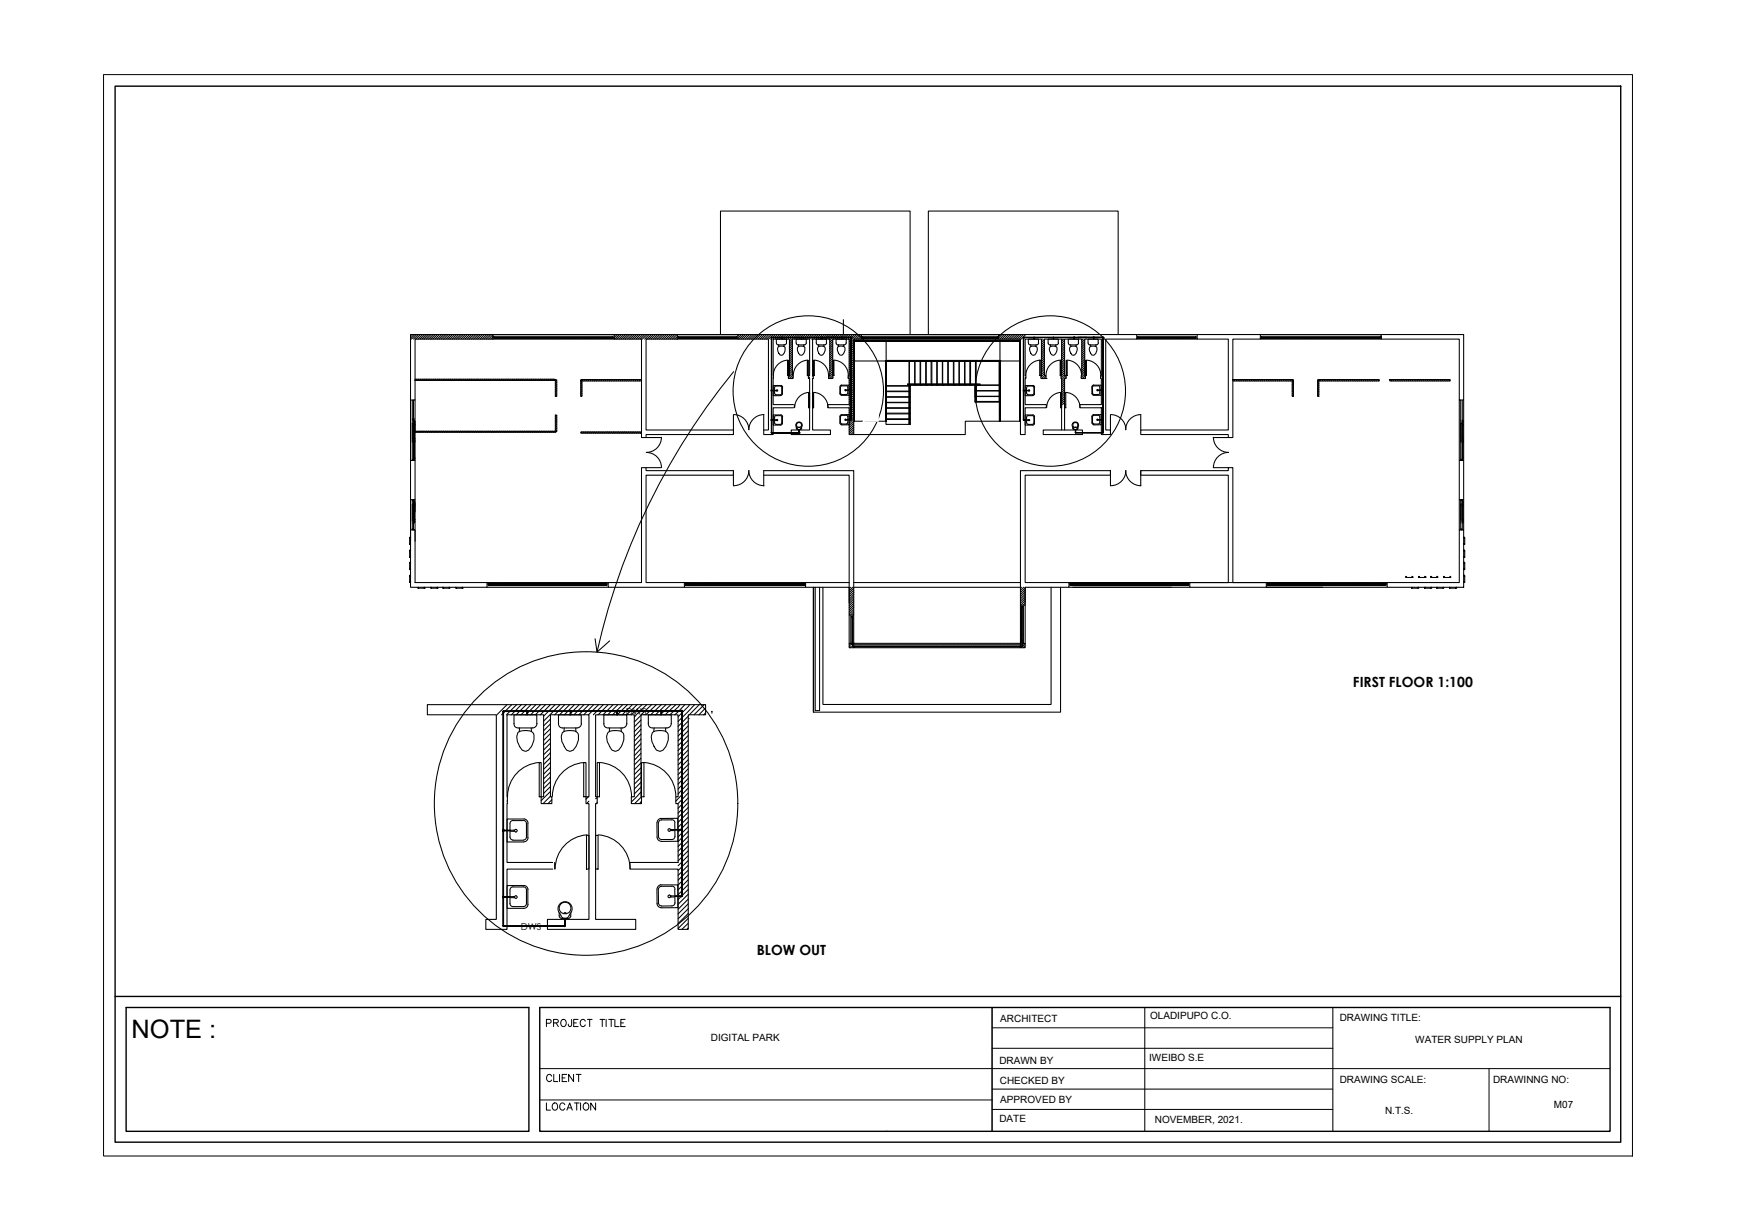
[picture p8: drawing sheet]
<svg xmlns="http://www.w3.org/2000/svg" width="420mm" height="297mm" viewBox="0 0 420 297" stroke-linecap="round" stroke-linejoin="round" font-family="sans-serif">
<defs><g id="words">
<text font-size="6.1" x="31.8" y="250.8">NOTE :</text>
<text font-size="4.9" x="130.9" y="269.5">LOCATION</text>
<text font-size="4.4" x="130.9" y="262.5">CLIENT</text>
<g font-size="3.4">
<text x="327.1" y="165.9">FIRST FLOOR 1:100</text>
<text x="182.9" y="230.7">BLOW OUT</text>
</g>
<g font-size="2.4">
<text x="171.8" y="251.7">DIGITAL PARK</text>
<text x="241.8" y="247">ARCHITECT</text>
<text x="278" y="246.3">OLADIPUPO C.O.</text>
<text x="323.9" y="246.8">DRAWING TITLE:</text>
<text x="241.6" y="257.2">DRAWN BY</text>
<text x="277.8" y="256.5">IWEIBO S.E</text>
<text x="342.2" y="252.1">WATER SUPPLY PLAN</text>
<text x="241.7" y="261.9">CHECKED BY</text>
<text x="323.9" y="261.7">DRAWING SCALE:</text>
<text x="360.9" y="261.7">DRAWINNG NO:</text>
<text x="241.8" y="266.5">APPROVED BY</text>
<text x="334.8" y="269.3">N.T.S.</text>
<text x="375.6" y="267.9">M07</text>
<text x="241.6" y="271.2">DATE</text>
<text x="279.2" y="271.5">NOVEMBER, 2021.</text>
</g>
<g font-size="2.3">
<text x="151.3" y="172.7">DWS</text>
<text x="125.9" y="224.7">DWS</text>
</g>
<g font-size="1">
<text x="199.7" y="82">DWS</text>
<text x="260.6" y="82">DWS</text>
</g>
</g></defs>
<!-- layer: G-ANNO-TTLB -->
<g fill="none" stroke="#000" stroke-width=".24">
<path d="M130.5 258.3h258.7M132.1 247.3l1-.1 .1-.2v-.5l-1.1-.1v1.7M133.8 247.2l1-.1 .2-.2-.1-.4-1.1-.1v1.7M134.4 247.2l.6 .9M135.9 246.5a.81 .81 0 0 1 1 .7 .81 .81 0 0 1-1 .8l-.3-.5v-.4zM138.2 246.4l-.1 1.5-.4 .2-.3-.6M138.7 247.2h.6M139.8 246.4h-1.1v1.7h1.1M141.5 246.8a.63 .63 0 0 0-.7-.4 .63 .63 0 0 0-.5 .7v.4a.63 .63 0 0 0 .5 .6 .63 .63 0 0 0 .7-.4M142 246.4h1.1M142.6 246.4v1.7M145 246.4h1.2"/>
<path d="M145.6 246.4v1.7M146.5 246.4v1.7M147.2 246.4h1.2M147.8 246.4v1.7M148.6 246.4v1.7h1.1M150.1 247.2h.6M151.1 246.4h-1v1.7h1M239.8 243.5v29.9M239.8 253.4h82.4M239.8 248.4h82.4M130.5 265.9h109.3M239.8 268.1h82.4"/>
<path d="M239.8 263.2h82.4"/>
</g>
<!-- layer: G-ANNO-TTLB-THIN -->
<path d="M25 18h369.6v261.4h-369.6zM239.8 243.5v29.9M276.7 243.5v29.9M322.2 243.5v29.9M360 258.3v15.1" fill="none" stroke="#000" stroke-width=".24"/>
<!-- layer: G-ANNO-TTLB-MEDM -->
<path d="M27.8 20.8h364v255.3h-364zM27.8 240.8h364M30.5 243.5h97.4v29.9h-97.4zM130.5 243.5h258.7v29.9h-258.7z" fill="none" stroke="#000" stroke-width=".34"/>
<!-- layer: 0 -->
<g fill="none" stroke="#000" stroke-width=".25">
<path d="M177.3 89.8a164.3 164.3 0 0 0-33 67.8l3.1-2.7M143.9 154.4l.4 3.2"/>
<circle cx="195.4" cy="94.5" r="18.2"/>
<circle cx="253.9" cy="94.5" r="18.2"/>
<circle cx="141.7" cy="194.2" r="36.7"/>
</g>
<!-- layer: PDF6_A-WALL-PATT -->
<g fill="none" stroke="#000" stroke-width=".25">
<path d="M99.5 80.9l-.3 .3M100.1 80.9l-.9 .8M100.6 80.9l-1.1 1.1M101.1 80.9l-1.1 1.1M101.6 80.9l-1.1 1.1M102.2 80.9l-1.2 1.1M102.7 80.9l-1.2 1.1M103.2 80.9l-1.2 1.1M103.7 80.9l-1.2 1.1M104.2 80.9l-1.1 1.1M104.7 80.9l-1.1 1.1M105.2 80.9l-1.1 1.1"/>
<path d="M105.7 80.9l-1.1 1.1M106.2 80.9l-1 1.1M106.8 80.9l-1.1 1.1M107.3 80.9l-1.1 1.1M107.8 80.9l-1.1 1.1M108.3 80.9l-1.1 1.1M108.9 80.9l-1.1 1.1M109.4 80.9l-1.1 1.1M109.9 80.9l-1.1 1.1M110.4 80.9l-1.1 1.1M110.9 80.9l-1.1 1.1M111.4 80.9l-1.1 1.1"/>
<path d="M111.9 80.9l-1.1 1.1M112.5 80.9l-1.1 1.1M113 80.9l-1.1 1.1M113.5 80.9l-1.1 1.1M114 80.9l-1.1 1.1M114.5 80.9l-1.1 1.1M115 80.9l-1 1.1M115.6 80.9l-1.1 1.1M116.1 80.9l-1.1 1.1M116.6 80.9l-1.1 1.1M117.1 80.9l-1.1 1.1M117.7 80.9l-1.1 1.1"/>
<path d="M118.2 80.9l-1.1 1.1M118.7 80.9l-1.1 1.1M119.2 80.9l-1.1 1.1M119.2 81.4l-.6 .6M119.2 81.9l-.1 .1M148.7 80.9l-.2 .2M149.2 80.9l-.7 .7M149.7 80.9l-1.1 1.1M150.2 80.9l-1.1 1.1M150.8 80.9l-1.2 1.1M151.3 80.9l-1.2 1.1M151.8 80.9l-1.2 1.1"/>
<path d="M152.3 80.9l-1.2 1.1M152.8 80.9l-1.1 1.1M153.3 80.9l-1.1 1.1M153.9 80.9l-1.2 1.1M154.4 80.9l-1.2 1.1M154.8 80.9l-1 1.1M155.4 80.9l-1.1 1.1M155.9 80.9l-1.1 1.1M156.4 80.9l-1.1 1.1M156.9 80.9l-1.1 1.1M157.5 80.9l-1.1 1.1M158 80.9l-1.1 1.1"/>
<path d="M158.5 80.9l-1.1 1.1M159 80.9l-1.1 1.1M159.5 80.9l-1.1 1.1M160 80.9l-1.1 1.1M160.5 80.9l-1.1 1.1M161.1 80.9l-1.1 1.1M161.6 80.9l-1.1 1.1M162.1 80.9l-1.1 1.1M162.6 80.9l-1.1 1.1M163.1 80.9l-1.1 1.1M163.6 80.9l-1 1.1M163.8 81.3l-.7 .7"/>
<path d="M163.8 81.9l-.2 .1M178.7 80.9l-.3 .3M179.2 80.9l-.8 .8M179.7 80.9l-1.1 1.1M180.2 80.9l-1.1 1.1M180.7 80.9l-1.1 1.1M181.2 80.9l-1.1 1.1M181.8 80.9l-1.1 1.1M182.3 80.9l-1.1 1.1M182.8 80.9l-1.1 1.1M183.3 80.9l-1.1 1.1M183.8 80.9l-1.1 1.1"/>
<path d="M184.3 80.9l-1.1 1.1M184.8 80.9l-1.1 1.1M185.3 80.9l-1.1 1.1M185.9 80.9l-1.1 1.1M186.4 80.9l-1.1 1.1M186.9 80.9l-1.1 1.1M187 91.2h-.1M187.4 80.9l-1.1 1.1M187.9 80.9l-1 1.1M188.5 80.9l-1.1 1.1M189 80.9l-1.1 1.1M189.5 80.9l-1.1 1.1"/>
<path d="M190 80.9l-1.1 1.1M190.6 80.9l-1.1 1.1M191.1 80.9l-1.1 1.1M191.6 90.2l-1 1M191.6 90.7l-.8 .8M191.6 80.9l-1.1 1.1M191.6 82.4l-.7 .7M191.6 82.9l-.7 .8M191.6 84.5l-.7 .7M191.6 85l-.7 .7M191.6 87.1l-.7 .7M191.6 88.6l-.7 .8"/>
<path d="M191.6 89.2l-.7 .7M191.6 89.7l-.7 .7M191.6 83.4l-.7 .8M191.6 84l-.7 .7M191.6 85.5l-.7 .8M191.6 86.1l-.7 .7M191.6 86.6l-.7 .7M191.6 87.6l-.7 .7M191.6 88.1l-.7 .8M191.7 91.1l-.4 .4M192.1 80.9l-1.2 1.2M192.6 80.9l-1.7 1.7"/>
<path d="M193.1 80.9l-1.1 1.1M193.6 80.9l-1.1 1.1M194.2 80.9l-1.1 1.1M194.7 80.9l-1.1 1.1M195.2 80.9l-1.1 1.1M195.7 90.8l-.3 .2M195.7 80.9l-1.1 1.1M195.7 91.2l-.2 .3M196.2 80.9l-1 1.1M196.6 90.8l-.2 .2M196.6 91.4l-.1 .1M196.7 80.9l-1 1.1"/>
<path d="M197.3 80.9l-1.1 1.1M197.8 80.9l-1.1 1.1M198.3 80.9l-1.1 1.1M198.8 80.9l-1 1.1M199.4 80.9l-1.1 1.1M199.9 80.9l-1.1 1.1M200.3 90.8h.1M200.4 80.9l-1.1 1.1M200.9 80.9l-1.2 1.1M201.3 90.3l-1 1.1M201.3 82l-.7 .7M201.3 82.5l-.7 .8"/>
<path d="M201.3 83.1l-.7 .7M201.3 83.5l-.7 .8M201.3 84l-.7 .8M201.3 84.5l-.7 .8M201.3 85l-.7 .9M201.3 85.6l-.7 .8M201.3 86.1l-.7 .7M201.3 86.6l-.7 .7M201.3 87.1l-.7 .8M201.3 87.7l-.7 .7M201.3 88.2l-.7 .7M201.3 88.7l-.7 .7"/>
<path d="M201.3 89.2l-.7 .7M201.3 89.7l-.7 .8M201.4 90.8l-.8 .7M201.4 91.2l-.3 .3M201.4 80.9l-1.1 1.1M201.9 80.9l-1.3 1.3M202.5 80.9l-1.2 1.1M203 80.9l-1.2 1.1M203.5 80.9l-1.1 1.1M204 80.9l-1.1 1.1M204.5 80.9l-1.1 1.1M205 80.9l-1.1 1.1"/>
<path d="M205.5 80.9l-1.1 1.1M206.1 80.9l-1.2 1.1M206.4 89.8l-1.4 1.4M206.4 90.3l-1.2 1.2M206.4 84.7l-1.1 1.1M206.4 85.7l-1.1 1.1M206.4 82.1l-1.1 1.1M206.4 82.6l-1.1 1.1M206.4 83.1l-1.1 1.1M206.4 83.7l-1.1 1.1M206.4 84.2l-1.1 1.1M206.4 85.2l-1.1 1.1"/>
<path d="M206.4 86.3l-1.1 1M206.4 86.8l-1.1 1.1M206.4 87.3l-1.1 1.1M206.4 87.8l-1.1 1.1M206.4 88.3l-1.1 1.1M206.4 88.8l-1.1 1.1M206.4 89.3l-1.1 1.2M206.4 90.8l-1.1 1.2M206.4 91.4l-1.1 1.1M206.4 91.9l-1.1 1.1M206.4 92.4l-1.1 1.1M206.4 92.9l-1.1 1.1"/>
<path d="M206.4 93.5l-1.1 1M206.4 94l-1.1 1.1M206.4 94.5l-1.1 1.1M206.4 95l-1.1 1.1M206.4 95.5l-1.1 1.1M206.4 96.1l-1.1 1.1M206.4 96.6l-1.1 1.1M206.4 97.1l-1.1 1.1M206.4 97.6l-1.1 1.1M206.4 98.1l-1.1 1.1M206.4 98.6l-1.1 1.1M206.4 99.1l-1.1 1.1"/>
<path d="M206.4 99.7l-1.1 1.1M206.6 80.9l-1.3 1.3M207.1 80.9l-1.8 1.8M207.6 80.9l-1.1 1.1M208.1 80.9l-1.1 1.1M208.3 81.2l-.8 .8M208.3 81.7l-.3 .3M241.7 80.9l-.3 .3M242.2 80.9l-.8 .8M242.8 80.9l-1.1 1.1M243.3 80.9l-1.1 1.1M243.8 80.9l-1.1 1.1"/>
<path d="M244.3 80.9l-1.1 1.1M244.8 80.9l-1 1.1M245.3 80.9l-1 1.1M245.9 80.9l-1.1 1.1M246.4 80.9l-1.1 1.1M246.9 80.9l-1.1 1.1M247.4 80.9l-1 1.1M247.8 81l-.9 1M247.8 81.5l-.4 .5M247.9 90.8h-.1M248 91.2l-.2 .2M252 82l-.2 .2"/>
<path d="M252.5 90.3l-.9 .8M252.5 87.7l-.7 .7M252.5 88.2l-.7 .7M252.5 88.7l-.7 .7M252.5 89.2l-.7 .7M252.5 89.7l-.7 .8M252.5 82l-.7 .7M252.5 82.5l-.7 .8M252.5 83.1l-.7 .7M252.5 83.6l-.7 .7M252.5 84.1l-.7 .7M252.5 84.5l-.7 .8"/>
<path d="M252.5 85l-.7 .9M252.5 85.6l-.7 .8M252.5 86.1l-.7 .8M252.5 86.6l-.7 .8M252.5 87.1l-.7 .8M252.6 90.8l-.8 .7M252.9 91.5h.1M252.9 91l-.5 .5M256.6 82h.1M257.1 82l-.5 .5M257.4 90l-.9 .9M257.4 90.6l-.9 .8"/>
<path d="M257.4 97.8h.1M257.4 87.5l-.8 .7M257.4 88l-.8 .7M257.4 88.5l-.8 .7M257.4 89.5l-.8 .8M257.4 91.6l-.8 .7M257.4 92.1l-.8 .7M257.4 92.6l-.8 .7M257.4 93.1l-.8 .8M257.4 93.7l-.8 .7M257.4 94.2l-.8 .7M257.4 94.7l-.8 .7"/>
<path d="M257.4 82.3l-.8 .7M257.4 82.8l-.8 .7M257.4 83.3l-.8 .7M257.4 83.8l-.8 .7M257.4 84.3l-.8 .7M257.4 84.9l-.8 .7M257.4 85.4l-.8 .7M257.4 85.9l-.8 .7M257.4 86.4l-.8 .7M257.4 86.9l-.8 .8M257.4 89l-.8 .7M257.4 95.2l-.8 .7"/>
<path d="M257.4 95.8l-.8 .7M257.4 96.3l-.8 .7M257.4 96.8l-.8 .7M257.4 97.3l-.5 .5M257.7 90.8l-1.1 1M257.7 91.2l-.2 .3M261.8 82l-.3 .3M262.2 90.3l-.8 .9M262.2 82l-.7 .8M262.2 82.6l-.7 .7M262.2 83.1l-.7 .7M262.2 83.6l-.7 .7"/>
<path d="M262.2 84.1l-.7 .8M262.2 84.7l-.7 .7M262.2 85.2l-.7 .7M262.2 85.7l-.7 .7M262.2 86.2l-.7 .7M262.2 86.7l-.7 .8M262.2 87.2l-.7 .8M262.2 87.8l-.7 .7M262.2 88.3l-.7 .7M262.2 88.8l-.7 .7M262.2 89.3l-.7 .7M262.2 89.8l-.7 .8"/>
<path d="M262.4 90.8l-.8 .7M262.4 91.2l-.3 .3M266.2 91l-.1 .2M206.4 100.2l-1.1 1.1M206.4 100.7l-1.1 1.1M206.4 101.2l-1.1 1.1M206.4 101.8l-1.1 1M206.4 102.3l-1.1 1M206.4 102.8l-1.1 1.1M206.4 103.3l-1.1 1.1M206.4 103.8l-1.1 1.1M206.4 104.4l-.7 .6"/>
<path d="M206.4 104.9l-.2 .1M205.5 155.5l-.2 .2M205.6 141.9l-.3 .3M205.8 155.6l-.5 .6M205.8 156.2l-.3 .3M206.1 141.9l-.8 .8M206.4 144.7l-1.1 1.1M206.4 142.2l-1.1 1.1M206.4 142.7l-1.1 1.1M206.4 143.2l-1.1 1.1M206.4 143.7l-1.1 1.1M206.4 144.2l-1.1 1.1"/>
<path d="M206.4 145.3l-1.1 1M206.4 145.8l-1.1 1.1M206.4 146.3l-1.1 1.1M206.4 146.8l-1.1 1.1M206.4 147.4l-1.1 1M206.4 147.9l-.8 .8M206.4 148.4l-.3 .3M246.9 155.5l-.2 .1M246.9 141.9l-.2 .3M247.4 155.5l-.7 .6M247.5 141.9l-.8 .8M247.8 146.3h.1"/>
<path d="M247.8 142.1l-1.1 1.1M247.8 142.6l-1.1 1.1M247.8 143.1l-1.1 1.1M247.8 143.7l-1.1 1M247.8 144.2l-1.1 1.1M247.8 144.7l-1.1 1.1M247.8 145.2l-1.1 1.1M247.8 145.8l-.5 .5M247.8 155.5l-1 1M247.8 156l-.5 .5M122.6 170.3l-2.5 2.5M123.7 170.3l-2.4 2.5"/>
<path d="M124.9 170.3l-2.5 2.5M126 170.3l-2.4 2.5M127.2 170.3l-2.4 2.5M128.4 170.3l-2.4 2.5M129.6 170.3l-2.5 2.5M130.7 170.3l-2.4 2.5M131.9 170.3l-2.5 2.5M133.1 170.3l-2.5 2.5M133.1 175l-1.7 1.6M133.1 177.3l-1.7 1.6M133.1 179.6l-1.7 1.7M133.1 173.8l-1.7 1.6"/>
<path d="M133.1 176.1l-1.7 1.7M133.1 178.5l-1.7 1.6M134.2 170.3l-2.8 2.8M135.4 170.3l-4 4M136.5 170.3l-2.4 2.5M137.7 170.3l-2.4 2.5M138.9 170.3l-2.5 2.5M140.1 170.3l-2.5 2.5M141.2 170.3l-2.5 2.5M142.4 170.3l-2.5 2.5M143.5 170.3l-2.4 2.5M144.7 170.3l-2.4 2.5"/>
<path d="M145.9 170.3l-2.5 2.5M147 170.3l-2.4 2.5M148.2 170.3l-2.4 2.5M149.4 170.3l-2.5 2.5M150.6 170.3l-2.5 2.5M151.7 170.3l-2.5 2.5M152.9 170.3l-2.5 2.5M154 170.3l-2.5 2.5M155 172.9l-1.7 1.6M155 174l-1.7 1.7M155 175.2l-1.7 1.6M155 176.3l-1.7 1.7"/>
<path d="M155 177.4l-1.7 1.8M155 178.6l-1.7 1.7M155 179.7l-1.7 1.8M155.2 170.3l-2.6 2.5M156.4 170.3l-3.1 3.1M157.5 170.3l-2.5 2.5M158.7 170.3l-2.6 2.5M159.9 170.3l-2.6 2.5M161 170.3l-2.5 2.5M162.2 170.3l-2.6 2.5M163.4 170.3l-2.6 2.5M164.4 170.3l-2.5 2.5"/>
<path d="M165.6 170.3l-2.5 2.5M166.4 174.3l-2.5 2.4M166.4 178.9l-2.5 2.5M166.4 173.1l-2.5 2.5M166.4 175.4l-2.5 2.5M166.4 176.6l-2.5 2.5M166.4 177.8l-2.5 2.4M166.7 170.3l-2.8 2.9M167.9 170.3l-4 4.1M169.1 170.3l-2.5 2.5M170.2 170.3l-2.4 2.5M170.6 171.1l-1.6 1.7"/>
<path d="M170.6 172.3l-.5 .5M122.7 193.5l-.1 .1M133.1 191.3l-2.3 2.2M133.1 192.4l-1.8 1.8M133.1 190.1l-1.7 1.7M133.1 181.9l-1.7 1.7M133.1 185.5l-1.7 1.6M133.1 187.8l-1.7 1.6M133.1 180.8l-1.7 1.6M133.1 183.1l-1.7 1.7M133.1 184.3l-1.7 1.6M133.1 186.6l-1.7 1.7"/>
<path d="M133.1 189l-1.7 1.6M133.4 193.3l-.9 .9M142.3 192.6l-.6 .6M142.4 193.6l-.6 .6M144.4 192.8l-.4 .2M144.4 194l-.3 .2M152.8 192.6l-.2 .1M155 191.4l-2.4 2.4M155 180.9l-1.7 1.8M155 182.1l-1.7 1.6M155 183.3l-1.7 1.6M155 184.4l-1.7 1.7"/>
<path d="M155 185.6l-1.7 1.6M155 186.7l-1.7 1.7M155 187.9l-1.7 1.6M155 189.1l-1.7 1.6M155 190.2l-1.7 1.7M155.1 192.6l-1.7 1.6M155.1 193.6l-.5 .6M166.4 190.5l-3 3.1M166.4 191.6l-2.6 2.6M166.4 183.6l-2.5 2.5M166.4 181.3l-2.5 2.4M166.4 180.1l-2.5 2.4"/>
<path d="M166.4 182.4l-2.5 2.5M166.4 184.8l-2.5 2.4M166.4 185.8l-2.5 2.6M166.4 187l-2.5 2.5M166.4 188.1l-2.5 2.6M166.4 189.3l-2.5 2.6M166.4 192.8l-2.5 2.6M166.4 194l-2.5 2.6M166.4 195.2l-2.5 2.4M166.4 196.3l-2.5 2.5M166.4 197.5l-2.5 2.4M166.4 198.6l-2.5 2.5"/>
<path d="M166.4 199.8l-2.5 2.5M166.4 201l-2.5 2.4M166.4 202.1l-2.5 2.5M166.4 203.3l-2.5 2.4M166.4 204.5l-2.5 2.4M166.4 205.6l-2.5 2.5M166.4 206.8l-2.5 2.5M166.4 208l-2.5 2.4M166.4 209.1l-2.5 2.5M166.4 210.3l-2.5 2.4M166.4 211.5l-2.5 2.4M166.4 212.6l-2.5 2.5"/>
<path d="M166.4 213.8l-2.5 2.4M166.4 215l-2.5 2.4M166.4 216.1l-2.5 2.5M166.4 217.3l-2.5 2.5M166.4 218.4l-2.5 2.5M166.4 219.6l-2.5 2.5M166.4 220.8l-2.5 2.4M166.4 222l-2.5 2.4M166.4 223.1l-1.5 1.5M166.4 224.3l-.4 .3"/>
</g>
<!-- layer: PDF6_A-WALL -->
<g fill="none" stroke="#000" stroke-width=".25">
<path d="M99.2 80.9h20v1.1h-18.9v14.7h-1.1zM99.2 96.7v14.6M100.3 96.7v14.6M119.2 82h29.3M119.2 80.9h29.3M148.5 80.9h15.3v1.1h-7.6v21.9h21.1v1.1h-21.1v.7h-1.1v-23.7h-6.6zM163.8 82h14.6M163.8 80.9h14.6M174.2 80.9v-29.9h45.8v29.9M191.8 97.8h-4.9v-15.8h4v8.8h-.3v.7h1.1v-.7h-.1v-8.8h4.1v8.8h-.3v.7h.3v12.4h-4.4v1.1h9.5v-1.1h-4.4v-12.4h.2v-.7h-.2v-8.8h4.2v8.8h-.3v.7h1.1l-.1-9.5h4v8.8h-.3v.7h.3v6.3h-5.2v.8h5.2v6.4h1.1v-23h1.9v-1.1h-29.9v1.1h7.4v21.9h-1.2v1.1h2.3v-6.4h4.9M192 97.8v.8M208.3 82h33.1"/>
<path d="M208.3 80.9h33.1M224.4 80.9v-29.9h45.9v29.9M241.4 80.9h33.4v1.1h-7.5v21.9h1.1v1.1h-2.2v-6.4h-5.2v-.8h5.2v-6.3h-.1v-.7h.1v-8.8h-4v8.8h.2v.7h-1l.1-9.5h-4.1v8.8h.3v.7h-.3v12.4h4.3v1.1h-9.5v-1.1h4.4v-12.4h-.1l.1-9.5h-4.1v8.8h.4v.7h-1.3l.2-9.5h-4v8.8h.2v.7h-.2v6.3h5.2v.8h-5.2v6.4h-1.1v-23h-5.3zM274.8 82h14.6M274.8 80.9h14.6M289.4 80.9h15.3v1.1h-6.7v23.7h-1.1v-.7h-21.1v-1.1h21.1v-21.9h-7.5zM304.7 82h29.2M304.7 80.9h29.2M333.9 80.9h19.9v15.8h-1v-14.7h-18.9zM352.8 96.7v14.6M353.8 96.7v14.6M99.2 111.3h1.1v9.5h-1.1z"/>
<path d="M155.1 113h1.1v.7h21.1v1.2h-21.1v25.9h9.3v1.1h-18.5v-1.1h8.1zM184.6 114.9h20.7v30.8M184.6 113.7h21.8v35h-1.1v-6.8h-10.6v-1.1h10.6M246.7 113.7h21.7v1.2h-20.6v25.9h10.6v1.1h-10.6v4.4h-1.1zM275.8 113.7h21.1v-.7h1.1v27.8h8.1v1.1h-18.5v-1.1h9.3v-25.9h-21.1zM352.8 111.3h1v9.5h-1zM99.2 128.1h1.1v12.7h17.4v1.1h-18.5zM99.2 120.8v10M100.3 120.8v10M352.8 120.8v7.3M353.8 120.8v7.3M117.7 141.9h29.3"/>
<path d="M117.7 140.8h29.3M165.5 141.9h29.2M165.5 140.8h29.2M197.1 141.9v29.8h1v-29.8M205.3 155.5h1.1v1h-1.1zM205.3 148.7v6.8M206.4 156.5h40.3M246.7 155.5h1.1v1h-1.1zM246.7 146.3v9.2h-40.3v-6.8M247.8 141.9v3.8M247.8 146.3v9.2M258.4 141.9h29.2"/>
<path d="M287.6 140.8h-29.2h61.3M306.1 140.8h29.2M319.7 141.9h-13.6h29.2M335.3 140.8h17.5v-12.7h1v13.8h-18.5zM133.6 208.4h-11v-35.6h8.8v19.8h-.6v1.6h2.6v-1.6h-.3v-19.8h9.3v19.8h-.7v1.6h.7v28h-10.1v2.4h21.4v-2.4h-9.7v-28h.4v-1.6h-.4v-19.8h9.3v19.8h-.7v1.6h2.5l-.1-21.4h8.9v19.8h-.5v1.6h.5v14.2h-11.6v1.7h11.6v14.5h2.5v-51.8h4.2v-2.5h-67.3v2.5h16.7v49.4h-2.6v2.4h5.2v-14.5h11M134.1 208.4v1.7"/>
</g>
<!-- layer: PDF6_A-FLOR -->
<path d="M203.9 77.3v3.6M246.7 101.8h-13.3v3.2h-27M206.4 140.8h40.3M206.4 141.9h40.3" fill="none" stroke="#000" stroke-width=".25"/>
<!-- layer: PDF6_A-DOOR -->
<g fill="none" stroke="#000" stroke-width=".25">
<path d="M190.4 87a3.7 3.7 0 0 0-3.4 3.7M190.4 87.1h.2v3.7h-.2zM195.2 87.1h.2v3.7h-.2zM195.2 87a3.7 3.7 0 0 0-3.4 3.7M195.5 94.9h.2v3.7h-.2zM195.5 94.8a3.7 3.7 0 0 0-3.4 3.7M196.4 94.9h.3v3.7h-.3zM196.6 87.1h.3v3.7h-.3zM196.8 94.8a3.7 3.7 0 0 1 3.4 3.7M196.9 87a3.7 3.7 0 0 1 3.4 3.7M201.4 87.1h.2v3.7h-.2zM201.7 87a3.7 3.7 0 0 1 3.4 3.7"/>
<path d="M251.3 87.1h.3v3.7h-.3zM251.4 87a3.7 3.7 0 0 0-3.4 3.7M256.3 87a3.7 3.7 0 0 0-3.4 3.7M256.3 87.1h.2v3.7h-.2zM256.4 94.9h.2v3.7h-.2zM256.5 94.8a3.7 3.7 0 0 0-3.5 3.7M257.4 94.9h.3v3.7h-.3zM257.7 94.8a3.7 3.7 0 0 1 3.4 3.7M257.7 87.1h.3v3.7h-.3zM258.1 87a3.7 3.7 0 0 1 3.4 3.7M262.4 87.1h.3v3.7h-.3zM262.7 87a3.7 3.7 0 0 1 3.4 3.7"/>
<path d="M156.2 105.7h3.6M156.2 113h3.6M159.9 105.7a3.7 3.7 0 0 1-3.7 3.6 3.7 3.7 0 0 1 3.7 3.7M177.3 100.2v3.7M177.3 113.7v3.7M177.4 100.2a3.7 3.7 0 0 1 3.6 3.7 3.7 3.7 0 0 1 3.7-3.7M177.4 117.4a3.7 3.7 0 0 0 3.6-3.7 3.7 3.7 0 0 0 3.7 3.7M184.6 100.2v3.7M184.6 113.7v3.7M268.4 100.2v3.7M268.4 113.7v3.7M268.5 117.4a3.7 3.7 0 0 0 3.7-3.7 3.6 3.6 0 0 0 3.6 3.7"/>
<path d="M268.5 100.2a3.6 3.6 0 0 1 3.6 3.7 3.7 3.7 0 0 1 3.7-3.7M275.8 100.2v3.7M275.8 113.7v3.7M293.3 105.7h3.6M293.3 113h3.6M293.3 105.7a3.7 3.7 0 0 0 3.7 3.6 3.7 3.7 0 0 0-3.7 3.7M130.4 184.3h.4v8.3h-.4zM130.4 184.3a8.2 8.2 0 0 0-7.7 8.2M141.1 184.3h.6v8.3h-.6zM141.2 184.3a8.2 8.2 0 0 0-7.7 8.2M144.4 184.3h.5v8.3h-.5zM145 184.3a8.2 8.2 0 0 1 7.7 8.2"/>
<path d="M155.1 184.3h.6v8.3h-.6zM155.7 184.3a8.2 8.2 0 0 1 7.7 8.2M141.8 201.9h.6v8.2h-.6zM141.9 201.8a8.2 8.2 0 0 0-7.7 8.2M144 201.9h.6v8.2h-.6zM144.7 201.8a8.2 8.2 0 0 1 7.6 8.2"/>
</g>
<!-- layer: PDF6_A-GLAZ-CURT -->
<g fill="none" stroke="#000" stroke-width=".25">
<path d="M100.3 91.7h33.9v.2h-33.9zM100.6 91.7l-.3 .2M101.1 91.7l-.2 .2M101.7 91.7l-.3 .2M102.2 91.7l-.3 .2M102.7 91.7l-.3 .2M103.2 91.7l-.3 .2M103.8 91.7l-.4 .2M104.3 91.7l-.4 .2M104.8 91.7l-.3 .2M105.3 91.7l-.3 .2M105.8 91.7l-.3 .2"/>
<path d="M106.4 91.7l-.4 .2M106.9 91.7l-.3 .2M107.4 91.7l-.3 .2M107.9 91.7l-.3 .2M108.4 91.7l-.3 .2M108.9 91.7l-.3 .2M109.4 91.7l-.3 .2M110 91.7l-.3 .2M110.5 91.7l-.3 .2M111 91.7l-.3 .2M111.5 91.7l-.3 .2M112 91.7l-.3 .2"/>
<path d="M112.6 91.7l-.4 .2M113.1 91.7l-.3 .2M113.6 91.7l-.3 .2M114.1 91.7l-.3 .2M114.7 91.7l-.4 .2M115.2 91.7l-.3 .2M115.6 91.7l-.2 .2M116.1 91.7l-.2 .2M116.6 91.7l-.2 .2M117.2 91.7l-.3 .2M117.7 91.7l-.3 .2M118.2 91.7l-.2 .2"/>
<path d="M118.7 91.7l-.2 .2M119.3 91.7l-.3 .2M119.4 81.7h28.8M119.4 81.6h17.8v.1h-17.8zM119.5 81.6l-.1 .1M119.8 91.7l-.3 .2M119.8 81.7h.1M119.8 81.6h.1M119.8 81.7h.3M119.8 81.6h.3M120 81.6l-.1 .1M120.3 91.7l-.3 .2"/>
<path d="M120.5 81.6l-.1 .1M120.8 91.7l-.3 .2M121 81.6l-.1 .1M121.3 91.7l-.3 .2M121.6 81.6l-.2 .1M121.8 91.7l-.2 .2M122.1 81.6l-.2 .1M122.4 91.7l-.3 .2M122.6 81.6l-.2 .1M122.9 91.7l-.3 .2M123.1 81.6l-.1 .1M123.4 91.7l-.3 .2"/>
<path d="M123.6 81.6l-.1 .1M123.9 91.7l-.2 .2M124.1 81.6l-.1 .1M124.4 91.7l-.3 .2M124.6 81.6l-.1 .1M124.9 91.7l-.3 .2M125.2 81.6l-.1 .1M125.4 91.7l-.2 .2M125.7 81.6l-.1 .1M126 91.7l-.3 .2M126.2 81.6l-.1 .1M126.5 91.7l-.3 .2"/>
<path d="M126.7 81.6l-.1 .1M127 91.7l-.3 .2M127.2 81.6l-.1 .1M127.5 91.7l-.3 .2M127.7 81.6l-.1 .1M128.1 91.7l-.4 .2M128.2 81.6v.1M128.6 91.7l-.4 .2M128.8 81.6l-.1 .1M129.1 91.7l-.3 .2M129.3 81.6l-.1 .1M129.6 91.7l-.3 .2"/>
<path d="M129.8 81.6l-.1 .1M130.1 91.7l-.3 .2M130.3 81.6l-.1 .1M130.7 91.7l-.4 .2M130.9 81.6l-.2 .1M131.2 91.7l-.3 .2M131.4 81.6l-.2 .1M131.7 91.7l-.3 .2M131.9 81.6l-.1 .1M132.2 91.7l-.3 .2M132.4 81.6l-.1 .1M132.7 91.7l-.3 .2"/>
<path d="M132.9 81.6l-.1 .1M133.2 91.7l-.3 .2M133.4 81.6l-.1 .1M133.7 91.7l-.3 .2M134 81.6l-.1 .1M134.2 91.7l-.2 .2M134.3 91.8h.3v4h-.3zM134.5 81.6l-.1 .1M134.6 93.4l-.3 .3M134.6 95l-.3 .3M134.6 91.9l-.3 .3M134.6 92.4l-.3 .3"/>
<path d="M134.6 92.9l-.3 .3M134.6 93.9l-.3 .3M134.6 94.4l-.3 .3M134.6 95.5l-.3 .3M135 81.6l-.1 .1M135.5 81.6l-.1 .1M136 81.6l-.1 .1M136.5 81.6v.1M136.6 81.7h.3M136.6 81.6h.3M136.9 81.7h.1M136.9 81.6h.1"/>
<path d="M137.1 81.6l-.1 .1M137.2 81.6h5.4v.1h-5.4zM137.6 81.7h.1M137.6 81.6h.1M137.6 81.7h.3M137.9 81.6l-.4 .1M138.1 81.6l-.1 .1M138.6 81.6l-.1 .1M139.2 81.6l-.2 .1M139.7 81.6l-.2 .1M140.2 81.6l-.2 .1M140.4 91.9h.3v3.9h-.3z"/>
<path d="M140.4 91.7h14.7v.4h-14.7zM140.6 91.9l-.2 .3M140.7 81.6l-.1 .1M140.7 92.5l-.3 .3M140.7 93l-.3 .3M140.7 93.5l-.3 .3M140.7 94l-.3 .3M140.7 94.5l-.3 .3M140.7 95.1l-.3 .2M140.7 95.6l-.2 .2M140.9 91.7l-.3 .4M141.2 81.6l-.1 .1"/>
<path d="M141.4 91.7l-.3 .4M141.7 81.6l-.1 .1M142 91.7l-.4 .4M142 81.6h.3l-.2 .1M142 81.7h.3M142.3 81.7h.1M142.3 81.6h.1M142.5 91.7l-.4 .4M142.6 81.6h5.6v.1h-5.6zM142.8 81.6l-.2 .1M143 81.7h.1M143 81.6h.1"/>
<path d="M143 81.7h.2M143 81.6h.2M143 91.7l-.3 .4M143.3 81.6l-.2 .1M143.5 91.7l-.3 .4M143.8 81.6l-.1 .1M144 91.7l-.3 .4M144.3 81.6l-.1 .1M144.5 91.7l-.3 .4M144.8 81.6l-.1 .1M145 91.7l-.2 .4M145.3 81.6l-.1 .1"/>
<path d="M145.6 91.7l-.3 .4M145.9 81.6l-.2 .1M146.1 91.7l-.3 .4M146.4 81.6l-.2 .1M146.6 91.7l-.3 .4M146.9 81.6l-.2 .1M147.1 91.7l-.3 .4M147.4 81.6l-.1 .1M147.6 81.7h.3M147.6 81.6h.3M147.6 91.7l-.3 .4M147.9 81.7h.1"/>
<path d="M147.9 81.6h.1M148 81.6l-.2 .1M148.1 91.7l-.3 .4M148.7 91.7l-.3 .4M149.2 91.7l-.3 .4M149.7 91.7l-.3 .4M150.2 91.7l-.3 .4M150.8 91.7l-.4 .4M151.3 91.7l-.3 .4M151.7 91.7l-.2 .4M152.2 91.7l-.2 .4M152.8 91.7l-.3 .4"/>
<path d="M153.3 91.7l-.3 .4M153.8 91.7l-.2 .4M154.3 91.7l-.2 .4M154.8 91.7l-.2 .4M164 81.7h14.1M164 81.6h4.4v.1h-4.4zM164.3 81.7h.1M164.3 81.6h.1M164.3 81.7h.3M164.3 81.6h.3M164.5 81.6l-.1 .1M165 81.6l-.1 .1"/>
<path d="M165.5 81.6l-.1 .1M166 81.6l-.1 .1M166.6 81.6l-.2 .1M167.1 81.6l-.2 .1M167.6 81.6l-.2 .1M167.7 81.7h.3M167.7 81.6h.3M168 81.7h.1M168 81.6h.1M168.1 81.6l-.1 .1M168.4 81.6h5.4v.1h-5.4zM168.6 81.6l-.1 .1"/>
<path d="M168.7 81.7h.1M168.7 81.6h.1M168.7 81.6h.3M169.1 81.6l-.4 .1M169.6 81.6l-.1 .1M170.2 81.6l-.2 .1M170.7 81.6l-.2 .1M171.2 81.6l-.2 .1M171.7 81.6l-.1 .1M172.3 81.6l-.2 .1M172.8 81.6l-.2 .1M173.1 81.6h.3"/>
<path d="M173.3 81.6l-.2 .1h.3M173.4 81.7h.1M173.4 81.6h.1M173.8 81.6h4.3v.1h-4.3zM173.8 81.6l-.1 .1M174 81.7h.1M174 81.6h.1M174 81.7h.4M174 81.6h.4M174.3 81.6l-.1 .1M174.8 81.6l-.1 .1M175.3 81.6l-.1 .1"/>
<path d="M175.8 81.6l-.1 .1M176.3 81.6l-.1 .1M176.8 81.6v.1M177.4 81.6l-.1 .1M177.5 81.6h.3M177.8 81.7h.1M177.8 81.6h.1M177.9 81.6l-.1 .1h-.3M208.5 81.6h32.6v.1h-32.6zM208.5 81.7h32.6M208.9 81.7h.1M208.9 81.6h.1"/>
<path d="M209 81.6l-.2 .1M209.1 81.7h-.2h.2M209.1 81.6h-.2h.2M209.1 81.6h.1M209.4 81.6v.1M210 81.6l-.1 .1M210.5 81.6l-.1 .1M211 81.6l-.1 .1M211.5 81.6l-.1 .1M212 81.6l-.1 .1M212.6 81.6l-.2 .1M213.1 81.6l-.1 .1"/>
<path d="M213.6 81.6l-.1 .1M214.1 81.6l-.1 .1M214.6 81.6l-.1 .1M215.2 81.6l-.2 .1M215.7 81.6l-.2 .1M216.2 81.6l-.2 .1M216.7 81.6l-.2 .1M217.2 81.6l-.1 .1M217.7 81.6l-.1 .1M218.2 81.6l-.1 .1M218.8 81.6l-.2 .1M219.3 81.6l-.2 .1"/>
<path d="M219.8 81.6l-.2 .1M220.3 81.6l-.1 .1M220.9 81.6l-.2 .1M221.4 81.6l-.2 .1M221.9 81.6l-.2 .1M222.4 81.6l-.1 .1M222.9 81.6l-.1 .1M223.4 81.6l-.1 .1M224 81.6l-.2 .1M224.5 81.6l-.2 .1M224.9 81.6l-.1 .1M225.4 81.6v.1"/>
<path d="M226 81.6l-.1 .1M226.5 81.6l-.1 .1M227 81.6l-.1 .1M227.5 81.6l-.1 .1M228.1 81.6l-.2 .1M228.6 81.6l-.2 .1M229.1 81.6l-.1 .1M229.6 81.6l-.1 .1M230.1 81.6l-.1 .1M230.6 81.6l-.1 .1M231.2 81.6l-.1 .1M231.7 81.6l-.1 .1"/>
<path d="M232.2 81.6l-.1 .1M232.7 81.6l-.1 .1M233.2 81.6l-.1 .1M233.7 81.6v.1M234.3 81.6l-.1 .1M234.8 81.6l-.1 .1M235.3 81.6l-.1 .1M235.8 81.6l-.1 .1M236.3 81.6l-.1 .1M236.9 81.6l-.2 .1M237.4 81.6l-.1 .1M237.9 81.6l-.1 .1"/>
<path d="M238.4 81.6l-.1 .1M238.9 81.6l-.1 .1M239.5 81.6l-.2 .1M240 81.6l-.1 .1M240.5 81.6l-.1 .1M240.6 81.6h.1M240.8 81.7h-.2h.2M240.8 81.6h-.2h.2M240.8 81.7h.1M240.8 81.6h.1M241 81.6l-.4 .1M275 81.7h14.2"/>
<path d="M275 81.6h4.4v.1h-4.4zM275.2 81.6l.1 .1M275.4 81.7h.1M275.4 81.6h.1M275.4 81.7h.2M275.4 81.6h.2M275.7 81.6l.1 .1M276.2 81.6l.1 .1M276.7 81.6l.2 .1M277.3 81.6l.1 .1M277.8 81.6l.1 .1M278.3 81.6l.1 .1"/>
<path d="M278.8 81.7h.2M279 81.7h.1M279 81.6h.1M279 81.6h-.2l.1 .1M279.3 81.6l.2 .1M279.4 81.6h5.3v.1h-5.3zM279.7 81.7h.1M279.7 81.6h.1M279.7 81.7h.3M279.7 81.6h.3M279.9 81.6l.1 .1M280.4 81.6l.1 .1"/>
<path d="M280.9 81.6l.1 .1M281.4 81.6l.1 .1M282 81.6v.1M282.5 81.6v.1M283 81.6l.1 .1M283.5 81.6l.1 .1M284 81.6l.4 .1M284.1 81.6h.3M284.4 81.7h.1M284.4 81.6h.1M284.5 81.6l.1 .1M284.7 81.6h4.5v.1h-4.5z"/>
<path d="M285 81.6l.1 .1M285.1 81.7h.1M285.1 81.6h.1M285.1 81.7h.3M285.1 81.6h.3M285.6 81.6l.1 .1M286.1 81.6l.1 .1M286.6 81.6l.1 .1M287.1 81.6l.1 .1M287.6 81.6l.2 .1M288.1 81.6l.2 .1M288.5 81.6h.3"/>
<path d="M288.7 81.6l.1 .1h-.3M288.8 81.7h.1M288.8 81.6h.1M298 91.7h14.6v.4h-14.6zM298.3 91.7l.2 .4M298.8 91.7l.3 .4M299.3 91.7l.3 .4M299.8 91.7l.3 .4M300.3 91.7l.3 .4M300.8 91.7l.4 .4M301.3 91.7l.4 .4M301.9 91.7l.3 .4"/>
<path d="M302.4 91.7l.3 .4M302.9 91.7l.3 .4M303.4 91.7l.3 .4M304 91.7l.2 .4M304.5 91.7l.2 .4M304.9 81.7h28.7M304.9 81.6h5.6v.1h-5.6zM305 91.7l.2 .4M305.2 81.6l.1 .1M305.2 81.7h.1M305.2 81.6h.1M305.2 81.7h.3"/>
<path d="M305.2 81.6h.3M305.5 91.7l.2 .4M305.7 81.6l.1 .1M306 91.7l.3 .4M306.3 81.6v.1M306.5 91.7l.3 .4M306.8 81.6v.1M307.1 91.7l.2 .4M307.3 81.6l.1 .1M307.6 91.7l.2 .4M307.8 81.6l.1 .1M308.1 91.7l.3 .4"/>
<path d="M308.3 81.6l.1 .1M308.6 91.7l.3 .4M308.8 81.6l.1 .1M309.1 91.7l.3 .4M309.3 81.6l.1 .1M309.6 91.7l.3 .4M309.9 81.7h.3M310.2 81.7h.1M310.2 81.6h.1M310.2 81.6h-.3l.1 .1M310.2 91.7l.2 .4M310.4 81.6l.1 .1"/>
<path d="M310.5 81.6h5.4v.1h-5.4zM310.7 91.7l.3 .4M310.8 81.7h.1M310.8 81.6h.1M310.8 81.7h.4M310.8 81.6h.4M310.9 81.6l.1 .1M311.2 91.7l.3 .4M311.4 81.6l.1 .1M311.7 91.7l.3 .4M311.9 81.6l.2 .1M312.2 91.7l.5 .5"/>
<path d="M312.4 91.9h.3v3.9h-.3zM312.4 92.5l.3 .3M312.4 93l.3 .3M312.4 93.5l.3 .3M312.4 94l.3 .3M312.4 94.5l.3 .3M312.4 95.1l.3 .2M312.4 95.6l.2 .2M312.4 81.6l.2 .1M313 81.6l.1 .1M313.5 81.6l.1 .1M314 81.6l.1 .1"/>
<path d="M314.5 81.6l.1 .1M315 81.6l.1 .1M315.2 81.6l.5 .1M315.2 81.7h.3M315.5 81.7h.1M315.5 81.6h.1M315.9 81.6h17.7v.1h-17.7zM316 81.6l.2 .1M316.2 81.7h.1M316.2 81.6h.1M316.2 81.7h.3M316.2 81.6h.3"/>
<path d="M316.5 81.6l.2 .1M317 81.6l.2 .1M317.6 81.6l.1 .1M318.1 81.6l.1 .1M318.5 91.8h.3v4h-.3zM318.5 91.9l.3 .3M318.5 92.4l.3 .3M318.5 92.9l.3 .3M318.5 93.4l.3 .3M318.5 93.9l.3 .3M318.5 94.4l.3 .3M318.5 95l.3 .3"/>
<path d="M318.5 95.5l.3 .3M318.6 81.6l.2 .1M318.8 91.7h14.6v.4h-14.6zM319 91.7l.3 .4M319.1 81.6l.2 .1M319.5 91.7l.3 .4M319.6 81.6l.2 .1M320.1 91.7l.3 .4M320.2 81.6l.1 .1M320.6 91.7l.3 .4M320.7 81.6l.2 .1M321.1 91.7l.3 .4"/>
<path d="M321.2 81.6l.2 .1M321.6 91.7l.3 .4M321.7 81.6l.2 .1M322.1 91.7l.4 .4M322.3 81.6l.1 .1M322.6 91.7l.4 .4M322.8 81.6l.1 .1M323.2 91.7l.3 .4M323.3 81.6l.1 .1M323.7 91.7l.3 .4M323.8 81.6l.1 .1M324.2 91.7l.3 .4"/>
<path d="M324.3 81.6l.1 .1M324.7 91.7l.3 .4M324.8 81.6l.1 .1M325.3 91.7l.3 .4M325.3 81.6l.2 .1M325.8 91.7l.3 .4M325.9 81.6l.1 .1M326.3 91.7l.3 .4M326.4 81.6l.1 .1M326.8 91.7l.3 .4M326.9 81.6l.1 .1M327.3 91.7l.3 .4"/>
<path d="M327.4 81.6l.1 .1M327.8 91.7l.3 .4M327.9 81.6l.2 .1M328.4 91.7l.2 .4M328.5 81.6l.1 .1M328.9 91.7l.3 .4M329 81.6l.1 .1M329.4 91.7l.3 .4M329.5 81.6l.1 .1M329.9 91.7l.3 .4M330 81.6l.1 .1M330.4 91.7l.3 .4"/>
<path d="M330.6 81.6v.1M330.9 91.7l.4 .4M331.1 81.6v.1M331.5 91.7l.3 .4M331.6 81.6l.1 .1M332 91.7l.3 .4M332.1 81.6l.1 .1M332.5 91.7l.3 .4M332.6 81.6l.1 .1M333 81.7h.3M333 81.6h.3M333 91.7l.3 .4"/>
<path d="M333.1 81.6l.1 .1M333.3 81.7h.1M333.3 81.6h.1M333.6 81.6v.1M336 91.7h14.6v.4h-14.6zM336.2 91.7l.3 .4M336.7 91.7l.2 .4M337.2 91.7l.3 .4M337.7 91.7l.3 .4M338.3 91.7l.2 .4M338.8 91.7l.2 .4M339.3 91.7l.2 .4"/>
<path d="M339.8 91.7l.3 .4M340.3 91.7l.3 .4M340.8 91.7l.3 .4M341.3 91.7l.3 .4M341.9 91.7l.3 .4M342.4 91.7l.3 .4M342.9 91.7l.3 .4M343.4 91.7l.3 .4M343.9 91.7l.3 .4M344.5 91.7l.2 .4M345 91.7l.2 .4M345.5 91.7l.3 .4"/>
<path d="M346 91.7l.3 .4M346.5 91.7l.3 .4M347 91.7l.3 .4M347.5 91.7l.3 .4M348 91.7l.4 .4M348.5 91.7l.4 .4M349.1 91.7l.3 .4M349.6 91.7l.3 .4M350.1 91.7l.3 .4M100 110.4v.3l.1-.1M100 106.4h.1v4.6h-.1zM100 102.3h.1v4.6h-.1z"/>
<path d="M100 101.9v.3M100 101.6h.1v4.8h-.1zM100.1 101.6v9.4M100.1 106.8h.1M100.1 106.7l-.1 .1v.2M100.1 110.7h.1M100.1 102.6h.1M100.1 102.5l-.1 .1v.3M100.1 106.6h.1M100.1 106.2l-.1 .1v.3M100.1 101.9h.1M100.1 106h.1"/>
<path d="M100.1 105.6l-.1 .4h.1M100.1 103l-.1 .2M100.1 103.5l-.1 .2M100.1 101.9v.3M100.1 102.3v4.7M100.1 110.4v.3M100.1 106.5l-.1 .1M100.1 107l-.1 .1M100.1 107.5l-.1 .2M100.1 108l-.1 .2M100.1 108.5l-.1 .1M100.1 109.1l-.1 .1"/>
<path d="M100.1 109.6l-.1 .1M100.1 110.1l-.1 .1M100.1 104.1l-.1 .1M100.1 104.6l-.1 .1M100.1 105.1l-.1 .1M100.1 101.8l-.1 .1M100.1 102.3l-.1 .2M100.1 102.8l-.1 .2M100.1 103.3l-.1 .2M100.1 103.9l-.1 .1M100.1 104.4l-.1 .2M100.1 104.9l-.1 .2"/>
<path d="M100.1 105.4l-.1 .2M100.3 104.2h34v.3h-34zM100.5 104.2l-.2 .2M101 104.2l-.2 .3M101.5 104.2l-.2 .3M102 104.2l-.2 .3M102.5 104.2l-.2 .3M103.1 104.2l-.3 .3M103.6 104.2l-.3 .3M104.1 104.2l-.2 .3M104.6 104.2l-.3 .3M105.2 104.2l-.4 .3"/>
<path d="M105.7 104.2l-.3 .3M106.2 104.2l-.3 .3M106.7 104.2l-.3 .3M107.2 104.2l-.3 .3M107.8 104.2l-.4 .3M108.3 104.2l-.3 .3M108.8 104.2l-.3 .3M109.3 104.2l-.3 .3M109.8 104.2l-.3 .3M110.3 104.2l-.3 .3M110.8 104.2l-.3 .3M111.4 104.2l-.3 .3"/>
<path d="M111.9 104.2l-.3 .3M112.4 104.2l-.3 .3M112.9 104.2l-.3 .3M113.4 104.2l-.3 .3M114 104.2l-.4 .3M114.5 104.2l-.3 .3M115 104.2l-.3 .3M115.5 104.2l-.3 .3M116 104.2l-.3 .3M116.6 104.2l-.3 .3M117.1 104.2l-.3 .3M117.6 104.2l-.3 .3"/>
<path d="M118.1 104.2l-.3 .3M118.6 104.2l-.3 .3M119.1 104.2l-.3 .3M119.6 104.2l-.2 .3M120.2 104.2l-.3 .3M120.7 104.2l-.3 .3M121.2 104.2l-.3 .3M121.7 104.2l-.3 .3M122.2 104.2l-.3 .3M122.7 104.2l-.3 .3M123.2 104.2l-.2 .3M123.8 104.2l-.3 .3"/>
<path d="M124.3 104.2l-.3 .3M124.8 104.2l-.3 .3M125.3 104.2l-.2 .3M125.8 104.2l-.2 .3M126.3 104.2l-.2 .3M126.8 104.2l-.2 .3M127.4 104.2l-.3 .3M127.9 104.2l-.3 .3M128.4 104.2l-.2 .3M128.9 104.2l-.2 .3M129.5 104.2l-.3 .3M130 104.2l-.3 .3"/>
<path d="M130.5 104.2l-.3 .3M131 104.2l-.3 .3M131.5 104.2l-.3 .3M132.1 104.2l-.4 .3M132.6 104.2l-.3 .3M133.1 104.2l-.3 .3M133.6 104.2l-.3 .3M134.1 104.2l-.3 .3M134.3 100.3h.3v4.1h-.3zM134.6 100.4l-.3 .3M134.6 100.9l-.3 .3M134.6 101.4l-.3 .4"/>
<path d="M134.6 101.9l-.3 .4M134.6 102.5l-.3 .3M134.6 103l-.3 .3M134.6 103.5l-.3 .3M134.6 104l-.3 .4M140.4 104.4h14.7v.3h-14.7zM140.6 104.4l-.2 .2M141.2 104.4l-.3 .3M141.7 104.4l-.3 .3M142.2 104.4l-.3 .3M142.7 104.4l-.3 .3M143.2 104.4l-.3 .3"/>
<path d="M143.7 104.4l-.3 .3M144.3 104.4l-.4 .3M144.8 104.4l-.3 .3M145.3 104.4l-.3 .3M145.8 104.4l-.3 .3M146.4 104.4l-.4 .3M146.9 104.4l-.3 .3M147.4 104.4l-.3 .3M147.9 104.4l-.3 .3M148.4 104.4l-.3 .3M148.9 104.4l-.3 .3M149.5 104.4l-.3 .3"/>
<path d="M150 104.4l-.3 .3M150.5 104.4l-.3 .3M151 104.4l-.3 .3M151.5 104.4l-.3 .3M152 104.4l-.3 .3M152.5 104.4l-.3 .3M153.1 104.4l-.3 .3M153.6 104.4l-.3 .3M154.1 104.4l-.3 .3M154.6 104.4l-.3 .3M155.1 104.4l-.3 .3M353.5 106.8h.1"/>
<path d="M353.5 110.7h.1M353.5 110.4l.1 .2M353.5 106.4l.1 4.6zM353.5 102.6h.1M353.5 106.6h.1M353.5 102.3l.1 4.6zM353.5 101.9h.1v.3M353.5 101.9h.1M353.5 106h.1M353.5 101.6l.1 4.8zM353.5 101.9v.3M353.6 101.6v9.4"/>
<path d="M353.6 106.8v.2M353.6 106.7l-.1 .3M353.6 110.4v.3M353.6 102.6v.3M353.6 102.5l-.1 .4M353.6 106.3v.3M353.6 106.2l-.1 .4M353.6 105.8v.2M353.6 102.3v4.6M353.6 105.6l-.1 .4M353.6 106.5l-.1 .1M353.6 107l-.1 .1"/>
<path d="M353.6 107.5l-.1 .2M353.6 108l-.1 .2M353.6 108.5l-.1 .1M353.6 109.1l-.1 .1M353.6 109.6l-.1 .1M353.6 110.1l-.1 .1M353.6 103l-.1 .2M353.6 103.5l-.1 .2M353.6 104.1l-.1 .1M353.6 104.6l-.1 .1M353.6 105.1l-.1 .1M353.6 102.3l-.1 .2"/>
<path d="M353.6 102.8l-.1 .2M353.6 103.3l-.1 .2M353.6 103.9l-.1 .1M353.6 104.4l-.1 .2M353.6 104.9l-.1 .2M353.6 105.4l-.1 .2M353.6 106l-.1 .1M100 122.1v.3h.1M100 121.8h.1v4.6h-.1zM100 121.4v.3M100 121.1h.1v4.8h-.1zM100.1 122.1h.1"/>
<path d="M100.1 126.1h.1M100.1 125.7l-.1 .1v.3M100.1 125.2l-.1 .1v.3l.1-.1M100.1 121.4h.1M100.1 125.6h.1M100.1 121.1v5.3M100.1 122l-.1 .2M100.1 122.6l-.1 .1M100.1 123.1l-.1 .1M100.1 123.6l-.1 .1M100.1 124.1l-.1 .1M100.1 124.6l-.1 .2"/>
<path d="M100.1 126.2l-.1 .1M100.1 121.3l-.1 .2M100.1 121.8l-.1 .2M100.1 122.9l-.1 .1M100.1 123.4l-.1 .1M100.1 123.9l-.1 .1M100.1 124.5h-.1M100.1 125l-.1 .1M353.5 122.1h.1M353.5 126.1h.1M353.5 121.8l.1 4.6zM353.5 121.4h.1"/>
<path d="M353.5 125.6h.1M353.5 121.1l.1 4.8zM353.5 121.4v.3M353.5 122.1l.1 .3M353.6 122.1v.3M353.6 125.8v.3M353.6 125.7l-.1 .4M353.6 125.2l-.1 .4 .1-.1M353.6 121.4v.3M353.6 125.3v.3M353.6 121.1v5.3M353.6 122l-.1 .2"/>
<path d="M353.6 122.6l-.1 .1M353.6 123.1l-.1 .1M353.6 123.6l-.1 .1M353.6 124.1l-.1 .1M353.6 124.6l-.1 .2M353.6 126.2l-.1 .1M353.6 121.3l-.1 .2M353.6 121.8l-.1 .2M353.6 122.9l-.1 .1M353.6 123.4l-.1 .1M353.6 123.9l-.1 .1M353.6 124.5h-.1"/>
<path d="M353.6 125l-.1 .1M118 141.2h.3M118 141.1h.6v.1h-.6zM118 141.1h.1M118.3 141.1l-.3-.1 28.7 .1M118.4 141.1h.2M118.6 141.1l-.2 .1h.2M118.6 141.1h5.4v.1h-5.4zM118.9 141.1h.3M119.1 141.1l-.2 .1h.3M119.6 141.1l-.2 .1M120.1 141.1l-.1 .1"/>
<path d="M120.7 141.1l-.2 .1M121.2 141.1l-.2 .1M121.7 141.1l-.2 .1M122.2 141.1l-.1 .1M122.7 141.1l-.1 .1M123.2 141.1l-.1 .1M123.3 141.1h.3M123.7 141.1l-.1 .1h-.3M124 141.1h22.7v.1h-22.7zM124.2 141.1l-.1 .1M124.3 141.1h.3M124.7 141.1l-.1 .1h-.3"/>
<path d="M125.3 141.1l-.1 .1M125.8 141.1l-.1 .1M126.3 141.1l-.1 .1M126.8 141.1l-.1 .1M127.3 141.1l-.1 .1M127.9 141.1l-.2 .1M128.4 141.1l-.2 .1M128.9 141.1l-.1 .1M129.4 141.1l-.1 .1M129.9 141.1l-.1 .1M130.4 141.1l-.1 .1M131 141.1l-.1 .1"/>
<path d="M131.5 141.1l-.1 .1M132 141.1l-.1 .1M132.5 141.1l-.1 .1M133 141.1l-.1 .1M133.5 141.1l-.1 .1M134.1 141.1l-.1 .1M134.6 141.1l-.1 .1M135.1 141.1l-.1 .1M135.6 141.1l-.1 .1M136.2 141.1l-.2 .1M136.7 141.1l-.2 .1M137.2 141.1l-.1 .1"/>
<path d="M137.7 141.1l-.1 .1M138.2 141.1l-.1 .1M138.7 141.1l-.1 .1M139.2 141.1l-.1 .1M139.8 141.1l-.2 .1M140.3 141.1l-.2 .1M140.8 141.1l-.2 .1M141.3 141.1l-.1 .1M141.8 141.1l-.1 .1M142.3 141.1l-.1 .1M142.9 141.1l-.2 .1M143.4 141.1l-.2 .1"/>
<path d="M143.9 141.1l-.2 .1M144.4 141.1l-.1 .1M145 141.1l-.2 .1M145.5 141.1l-.2 .1M146 141.1l-.2 .1M146.1 141.1h.3M146.1 141.2h.3M146.5 141.1l-.1 .1M165.7 141.2h.3M165.7 141.1h.6v.1h-.6zM165.8 141.1h-.1M166 141.1l-.3-.1 28.8 .1"/>
<path d="M166.1 141.1l.2-.1-.2 .2M166.1 141.2h.2M166.3 141.1h5.4v.1h-5.4zM166.6 141.1h.3M166.8 141.1l-.2 .1h.3M167.3 141.1l-.1 .1M167.9 141.1l-.2 .1M168.4 141.1l-.2 .1M168.9 141.1l-.2 .1M169.4 141.1l-.1 .1M169.9 141.1l-.1 .1M170.4 141.1l-.1 .1"/>
<path d="M170.9 141.1l-.1 .1M171 141.1h.3M171.4 141.1l-.1 .1h-.3M171.7 141.1h22.8v.1h-22.8zM172 141.2h.3M172.3 141.1l-.3-.1-.2 .2M172.4 141.1v.1M173 141.1l-.1 .1M173.5 141.1l-.1 .1M174 141.1l-.1 .1M174.5 141.1l-.1 .1M175.1 141.1l-.2 .1"/>
<path d="M175.6 141.1l-.2 .1M176.1 141.1l-.1 .1M176.6 141.1l-.1 .1M177.1 141.1l-.1 .1M177.6 141.1l-.1 .1M178.2 141.1l-.1 .1M178.7 141.1l-.1 .1M179.2 141.1l-.1 .1M179.7 141.1l-.1 .1M180.2 141.1l-.1 .1M180.7 141.1v.1M181.3 141.1l-.1 .1"/>
<path d="M181.8 141.1l-.1 .1M182.3 141.1l-.1 .1M182.8 141.1l-.1 .1M183.3 141.1l-.1 .1M183.9 141.1l-.2 .1M184.4 141.1l-.2 .1M184.9 141.1l-.1 .1M185.4 141.1l-.1 .1M185.9 141.1l-.1 .1M186.5 141.1l-.2 .1M187 141.1l-.2 .1M187.5 141.1l-.2 .1"/>
<path d="M188 141.1l-.2 .1M188.5 141.1l-.1 .1M189 141.1l-.1 .1M189.5 141.1l-.1 .1M190.1 141.1l-.2 .1M190.6 141.1l-.2 .1M191.1 141.1l-.2 .1M191.6 141.1l-.1 .1M192.2 141.1l-.2 .1M192.7 141.1l-.2 .1M193.2 141.1l-.2 .1M193.7 141.1l-.1 .1"/>
<path d="M193.9 141.1l.3-.1-.1 .2M193.9 141.2h.3M206.1 155.1v.3M206.1 149v6.7zM206.1 156.2l40.9 .1zM206.1 156.3h40.9M206.1 149.3v.3M206.1 149.1l-.1 .2 .1 .3M206.1 149v6.7M206.1 149.7v.1M206.1 150.2v.1M206.1 150.7v.1"/>
<path d="M206.1 151.2v.1M206.1 151.7v.1M206.1 152.2v.2M206.1 152.7v.2M206.1 153.2v.2M206.1 153.8v.1M206.1 154.3v.1M206.1 154.8v.1M206.1 155.3v.2M206.3 156.2l-.1 .1M206.4 156.2h.3M206.9 156.2l-.2 .2-.3-.1"/>
<path d="M207.4 156.2l-.2 .1M207.9 156.2l-.2 .1M208.4 156.2l-.1 .1M208.9 156.2l-.1 .1M209.4 156.2l-.1 .1M210 156.2l-.2 .1M210.5 156.2l-.2 .1M211 156.2l-.2 .1M211.5 156.2l-.1 .1M212 156.2l-.1 .1M212.5 156.2l-.1 .1M213 156.2l-.1 .1"/>
<path d="M213.5 156.2v.1M214.1 156.2l-.1 .1M214.6 156.2l-.1 .1M215.1 156.2l-.1 .1M215.6 156.2l-.1 .1M216.1 156.2l-.1 .1M216.6 156.2l-.1 .1M217.2 156.2l-.1 .1M217.7 156.2l-.1 .1M218.2 156.2l-.1 .1M218.7 156.2l-.1 .1M219.3 156.2l-.2 .1"/>
<path d="M219.8 156.2l-.2 .1M220.3 156.2l-.1 .1M220.8 156.2l-.1 .1M221.3 156.2l-.1 .1M221.8 156.2l-.1 .1M222.3 156.2v.1M222.9 156.2l-.1 .1M223.4 156.2l-.1 .1M223.9 156.2l-.1 .1M224.4 156.2l-.1 .1M224.9 156.2l-.1 .1M225.4 156.2v.1"/>
<path d="M226 156.2l-.1 .1M226.5 156.2l-.1 .1M227 156.2l-.1 .1M227.5 156.2l-.1 .1M228.1 156.2l-.2 .1M228.6 156.2l-.2 .1M229.1 156.2l-.2 .1M229.6 156.2l-.1 .1M230.1 156.2l-.1 .1M230.6 156.2l-.1 .1M231.2 156.2l-.2 .1M231.7 156.2l-.2 .1"/>
<path d="M232.2 156.2l-.2 .1M232.7 156.2l-.1 .1M233.2 156.2l-.1 .1M233.7 156.2l-.1 .1M234.3 156.2l-.2 .1M234.8 156.2l-.2 .1M235.3 156.2l-.2 .1M235.8 156.2l-.1 .1M236.3 156.2l-.1 .1M236.9 156.2l-.2 .1M237.4 156.2l-.2 .1M237.8 156.2v.1"/>
<path d="M238.4 156.2l-.1 .1M238.9 156.2l-.1 .1M239.4 156.2l-.1 .1M239.9 156.2l-.1 .1M240.4 156.2l-.1 .1M240.9 156.2l-.1 .1M241.5 156.2l-.1 .1M242 156.2l-.1 .1M242.5 156.2l-.1 .1M243 156.2l-.1 .1M243.6 156.2l-.2 .1M244.1 156.2l-.2 .1"/>
<path d="M244.6 156.2l-.1 .1M245.1 156.2l-.1 .1M245.6 156.2l-.1 .1M246.1 156.2l-.1 .1M246.4 156.3h.3M246.4 156.2h.3M246.6 156.2v.1M246.9 146.8h.1M246.9 154.9h.1M246.9 154.6v.3l.2-.1M246.9 146.5h.2v8.7h-.2zM246.9 146.5v8.7"/>
<path d="M247.1 146.8v.4M247.1 154.6v.3M247.1 146.5l-.2 .1M247.1 147l-.2 .1M247.1 147.5l-.2 .1M247.1 148l-.2 .1M247.1 148.5l-.2 .1M247.1 149.1h-.2M247.1 149.6l-.2 .1M247.1 150.1l-.2 .1M247.1 150.6l-.2 .1M247.1 151.1l-.2 .1"/>
<path d="M247.1 151.6l-.2 .2M247.1 152.1l-.2 .2M247.1 152.7l-.2 .1M247.1 153.2l-.2 .1M247.1 153.7l-.2 .1M247.1 154.2l-.2 .1M258.6 141.1h28.8M258.6 141.1h22.8v.1h-22.8zM258.9 141.1l.2 .1M259 141.1h.3M259 141.2h.3M259.4 141.1l.2 .1"/>
<path d="M260 141.1l.1 .1M260.5 141.1l.1 .1M261 141.1l.1 .1M261.5 141.1l.1 .1M262.1 141.1v.1M262.6 141.1l.1 .1M263.1 141.1l.1 .1M263.6 141.1l.1 .1M264.1 141.1l.1 .1M264.6 141.1l.1 .1M265.1 141.1l.1 .1M265.7 141.1l.1 .1"/>
<path d="M266.2 141.1l.1 .1M266.7 141.1l.1 .1M267.2 141.1l.1 .1M267.7 141.1l.2 .1M268.2 141.1l.2 .1M268.7 141.1l.2 .1M269.3 141.1l.1 .1M269.8 141.1l.1 .1M270.3 141.1l.1 .1M270.8 141.1l.1 .1M271.3 141.1l.2 .1M271.8 141.1l.2 .1"/>
<path d="M272.3 141.1l.2 .1M272.9 141.1l.1 .1M273.4 141.1l.1 .1M273.9 141.1l.1 .1M274.4 141.1l.2 .1M274.9 141.1l.2 .1M275.5 141.1l.1 .1M276 141.1l.1 .1M276.5 141.1l.2 .1M277 141.1l.1 .1M277.5 141.1l.1 .1M278.1 141.1v.1"/>
<path d="M278.6 141.1l.1 .1M279.1 141.1l.1 .1M279.6 141.1l.1 .1M280.1 141.1l.1 .1M280.6 141.1l.1 .1M280.9 141.1h.2M280.9 141.2h.2M281.1 141.1l.2 .1M281.4 141.1h5.4v.1h-5.4zM281.7 141.1l.1 .1h.3M281.8 141.1h.3M282.2 141.1l.1 .1"/>
<path d="M282.7 141.1l.1 .1M283.2 141.1l.2 .1M283.7 141.1l.2 .1M284.3 141.1l.1 .1M284.8 141.1l.1 .1M285.3 141.1l.1 .1M285.8 141.1l.1 .1M286.2 141.1h.3M286.4 141.1l.1 .1h-.3M286.7 141.1h.4M286.7 141.2h.4M286.8 141.1h.6v.1h-.6z"/>
<path d="M286.9 141.1v.1M287.2 141.1l.2-.1v.1M287.2 141.2h.2M306.3 141.1h28.8M306.3 141.1h22.9v.1h-22.9zM306.6 141.1l.2 .1M306.7 141.1h.3M306.7 141.2h.3M307.2 141.1l.1 .1M307.7 141.1l.1 .1M308.2 141.1l.1 .1M308.7 141.1l.1 .1"/>
<path d="M309.2 141.1l.1 .1M309.8 141.1l.1 .1M310.3 141.1l.1 .1M310.8 141.1l.1 .1M311.3 141.1l.1 .1M311.8 141.1l.1 .1M312.3 141.1l.1 .1M312.9 141.1l.1 .1M313.4 141.1l.1 .1M313.9 141.1l.1 .1M314.4 141.1l.1 .1M314.9 141.1l.2 .1"/>
<path d="M315.4 141.1l.2 .1M315.9 141.1l.2 .1M316.5 141.1l.1 .1M317 141.1l.1 .1M317.5 141.1l.1 .1M318 141.1l.1 .1M318.5 141.1l.2 .1M319 141.1l.2 .1M319.5 141.1l.2 .1M320.1 141.1l.1 .1M320.6 141.1l.1 .1M321.1 141.1l.1 .1"/>
<path d="M321.6 141.1l.2 .1M322.1 141.1l.2 .1M322.6 141.1l.2 .1M323.2 141.1l.1 .1M323.7 141.1l.2 .1M324.2 141.1l.2 .1M324.7 141.1l.1 .1M325.3 141.1v.1M325.8 141.1l.1 .1M326.3 141.1l.1 .1M326.8 141.1l.1 .1M327.3 141.1l.1 .1"/>
<path d="M327.8 141.1l.1 .1M328.4 141.1l.1 .1M328.6 141.1l.4 .1M328.6 141.2h.2M329.2 141.1h5.3v.1h-5.3zM329.4 141.1l.1 .1h.3M329.5 141.1h.3M329.9 141.1l.1 .1M330.4 141.1l.2 .1M330.9 141.1l.2 .1M331.5 141.1l.1 .1M332 141.1l.1 .1"/>
<path d="M332.5 141.1l.1 .1M333 141.1l.1 .1M333.5 141.1l.1 .1M333.9 141.1h.3M333.9 141.2h.3M334.1 141.1l.1 .1M334.5 141.1h.3M334.5 141.2h.3M334.5 141.1h.6v.1h-.6zM334.6 141.1l.1 .1M334.9 141.1l.2-.1v.1M334.9 141.2h.2"/>
<path d="M172 172.3h.1M172 172h.1"/>
</g>
<!-- layer: PDF6_A-GLAZ-CWMG -->
<g fill="none" stroke="#000" stroke-width=".25">
<path d="M119.2 81.3h.2v.3h-.2zM119.3 81.3l-.1 .1M119.4 81.3h28.8v.3h-.3M119.4 81.6h.4M120.1 81.6h16.5M136.9 81.6h.7M137.9 81.6h4.1M142.3 81.6h.7M143.2 81.6h4.4M164.3 81.6h-.3v-.3h14.1v.3h-.3M164.6 81.6h3.1M168 81.6h.7"/>
<path d="M169 81.6h4.1M173.4 81.6h.6M174.4 81.6h3.1M208.9 81.6h-.4v-.3h32.6v.3h-.3M209.1 81.6h31.5M275.4 81.6h-.4v-.3h14.2v.3h-.4M275.6 81.6h3.2M279 81.6h.7M280 81.6h4.1M284.4 81.6h.7M285.4 81.6h3.1M305.5 81.6h4.4"/>
<path d="M310.2 81.6h.6M311.2 81.6h4M315.5 81.6h.7M316.5 81.6h16.5M333.3 81.6h.3M333.6 81.3h-28.7v.3h.3M333.6 81.3h.3v.3h-.3zM333.8 81.3l.1 .1M99.7 101.6v9.4M99.7 111h.3v.3h-.3zM99.7 101.3h.3v.2h-.3zM99.7 101.5h.1"/>
<path d="M99.7 111v.1M100 106v.8M100 111.3h.1M100 102.6v-.3h-.3v4.6M100 101.3h.1M100 101.6v.3M100 102.2v4.1M100 106.6v.3M100 107v3.4M100 110.7v.3M353.1 101.6v9.5M353.4 111.3l.1-.3h-.4v.3h.4"/>
<path d="M353.5 106v.8M353.5 102.6v-.3h-.4v4.6M353.5 101.6v.3M353.5 102.2v4.1M353.5 106.6v.3M353.5 107v3.4M353.5 110.7v.3M99.7 127.8h.3v.3h-.3zM99.7 120.8h.3v.2h-.3zM99.7 127.8h.1M99.7 121.1v4.8M99.7 121h.1"/>
<path d="M100 128.1h.1M100 122.1v-.3h-.3v4.6M100 120.8h.1M100 121.1v.3M100 121.7v4.2M100 126.1v.3M353.1 127.8h.1M353.1 121v4.9M353.4 128.1l.1-.3h-.4v.3h.4M353.4 120.8l.1 .2h-.4v-.2h.4M353.5 122.1v-.3h-.4v4.6M353.5 121.1v.3"/>
<path d="M353.5 121.7v4.2M353.5 126.1v.3M118 141.2v.3h28.7v-.3h-.3M118.3 141.2h.1M118.6 141.2h.3M119.2 141.2h4.1M123.6 141.2h.7M124.6 141.2h21.5M165.7 141.2v.3h28.8v-.3h-.3M166 141.2h.1M166.3 141.2h.3M166.9 141.2h4.1"/>
<path d="M171.3 141.2h.7M172.3 141.2h21.6M206 149.3v-.3h-.3v6.5M206 155.4l-.2 .3M206 149.6v5.5M206.7 156.2h39.7M246.7 155.8h-40.6v.4h.3M246.7 156.2h.1M247 155.8h.3v.4h-.3zM247.1 146.8v-.3h.3v8.7M247.1 155.2h.3v.3h-.3zM247.1 147.2v7.4"/>
<path d="M247.1 154.9v.3M247.3 156.1l-.1 .1M247.4 155.4v.1M259 141.2h-.4v.3h28.8v-.3M259.3 141.2h21.6M281.1 141.2h.7M282.1 141.2h4.1M286.5 141.2h.2M287.1 141.2h.1M306.7 141.2h-.4v.3h28.8v-.3M307 141.2h21.6M328.8 141.2h.7"/>
<path d="M329.8 141.2h4.1M334.2 141.2h.3M334.8 141.2h.1"/>
</g>
<!-- layer: PDF6_Q-CASE -->
<g fill="none" stroke="#000" stroke-width=".25">
<path d="M99 139h.2v.3h-.2zM99 137.4h.2v.3h-.2zM99 135.9h.2v.2h-.2zM99 134.5h.2v.2h-.2zM99 132.9h.2v.3h-.2zM99 131.3h.2v.3h-.2zM99 130.1h.2v-.3h-.2v1.5M99 133.2v1.3M99 136.1v1.3M99 139.3v1.2M339.8 139.3h.2v.3h-.2zM340 139.6h1.3"/>
<path d="M341.3 139.3h.3v.3h-.3zM342.9 139.3h.3v.3h-.3zM343.2 139.6h1.2M344.4 139.3h.3v.3h-.3zM345.8 139.3h.3v.3h-.3zM346.1 139.6h1.2M347.3 139.3h.3v.3h-.3zM349 139.3h.2v.3h-.2zM349.2 139.6h1.3M350.5 139.3h.2v.3h-.2zM353.8 139h.3v.3h-.3zM353.8 137.4h.3v.3h-.3z"/>
<path d="M353.8 135.9h.3v.2h-.3zM353.8 134.5h.3v.2h-.3zM353.8 132.9h.3v.3h-.3zM353.8 131.3h.3v.3h-.3zM354.1 130.1h-.3v-.3h.3v1.5M354.1 133.2v1.3M354.1 136.1v1.3M354.1 139.3v1.2M99 140.5h.2v.3h-.2zM101.1 142.2v-.3h-.1v.3h1.5M102.5 141.9h.2v.3h-.2zM104.1 141.9h.2v.3h-.2z"/>
<path d="M104.3 142.2h1.3M105.6 141.9h.2v.3h-.2zM106.9 141.9h.3v.3h-.3zM107.2 142.2h1.3M108.5 141.9h.2v.3h-.2zM110.1 141.9h.2v.3h-.2zM110.3 142.2h1.3M111.6 141.9h.3v.3h-.3zM196.6 141.9v30.2l.1-30.2M198.9 141.9v28.4h55.2v-28.4M256.4 141.9v30.2h-59.7M341.3 141.9h.2v.3h-.2z"/>
<path d="M341.5 142.2h1.2M342.7 141.9h.3v.3h-.3zM344.4 141.9h.2v.3h-.2zM344.6 142.2h1.3M345.9 141.9h.2v.3h-.2zM347.3 141.9h.2v.3h-.2zM347.5 142.2h1.3M348.8 141.9h.2v.3h-.2zM350.4 141.9h.2v.3h-.2zM350.6 142.2h1.6v-.3h-.3v.3M353.8 140.5h.3v.3h-.3z"/>
</g>
<!-- layer: PDF6_A-FLOR-LEVL -->
<g fill="none" stroke="#000" stroke-width=".25">
<path d="M99.7 96.7v4.6M100 96.7v4.6M206.5 87.2h7.6M214.2 82.5v4.6M241.7 82.5v4.6M241.8 87.2h4.7M353.1 96.7v4.9M353.5 96.7v4.9M206.5 101.8h7.6M99.7 126.4v1.4M100 126.4v1.4M353.1 126.4v1.4"/>
<path d="M353.5 126.4v1.4"/>
</g>
<!-- layer: PDF6_A-FLOR-HRAL -->
<g fill="none" stroke="#000" stroke-width=".25">
<path d="M206.4 82.3h40.3v19.5v-19.5zM206.4 82.4h.1M206.4 87.2h.1M214.1 87.1l.1 14.7M214.2 87.2l-.1-.1h27.7v14.7v-14.7h-27.7v14.7M214.2 87.2h.1M214.2 82.4h.1M214.3 87.3h27.3M219.6 92.9h.1M219.8 93.3h.1M219.8 93.1h.1M219.8 93.2h.1"/>
<path d="M219.9 92.9h.1M220 93.1v.1M235.8 93.1l.1 .2M235.8 93.1l.3-.1h-16.3l.2 .2v9.4M235.8 97.2h.1M235.9 97.2v-3.9v3.9h-.1v-4.1l.1 .2 1.1-.5h-17.6l.4 .5v9.3M236.1 93l-.3 .1v4.1M236.5 93h-16.7l.2 .2h-.2v9.4h.2v-9.3M236.5 92.8h-17.1l.4 .5M236.6 93h.1M236.7 93v-.1l-.1 .1-.6 .3M241.6 87.3v14.5v-14.5h-27.3v14.5v-14.4"/>
<path d="M241.7 87.2h.1M241.7 82.4h.1M241.7 87.2v.1M241.8 87.1l-.1 .1M246.6 87.2h.1M246.6 82.4h.1M206.4 101.8h.1v-19.3h40v19.3v-19.3h-40v19.3M219.9 102.6h.1M166.4 173.7h.1M166.4 184.7h.1"/>
</g>
<!-- layer: PDF6_S-STRS -->
<g fill="none" stroke="#000" stroke-width=".25">
<path d="M214.3 93.2h5.4M214.3 98.7h5.5M214.3 97.3h5.5M214.3 96h5.5M214.3 94.7h5.5M214.3 93.3h5.5M214.3 99.9h5.5M214.3 98.6h5.5M214.3 97.2h5.5M214.3 95.9h5.5M214.3 94.5h5.5M219.8 87.3v5.5"/>
<path d="M219.9 93h.1M219.9 87.3v5.5M220 98.7h.1M220 97.3h.1M220 96h.1M220 94.7h.1M220 93.3h.1M220 99.9h.1M220 98.6h.1M220 97.2h.1M220 95.9h.1M220 94.5h.1"/>
<path d="M221.1 93h.1M221.1 87.3v5.5M221.2 93h.1M221.2 87.3v5.5M222.4 93h.1M222.4 87.3v5.5M222.6 93h.1M222.6 87.3v5.5M223.8 93h.1M223.8 87.3v5.5M223.9 93h.1M223.9 87.3v5.5"/>
<path d="M225.1 93h.1M225.1 87.3v5.5M225.3 93h.1M225.3 87.3v5.5M226.5 93h.1M226.5 87.3v5.5M226.6 93h.1M226.6 87.3v5.5M227.8 93h.1M227.8 87.3v5.5M227.9 93h.1M227.9 87.3v5.5"/>
<path d="M229.1 93h.1M229.1 87.3v5.5M229.2 93h.1M229.2 87.3v5.5M230.5 93h.1M230.5 87.3v5.5M230.6 93h.1M230.6 87.3v5.5M231.8 93h.1M231.8 87.3v5.5M231.9 93h.1M231.9 87.3v5.5"/>
<path d="M233.2 93h.1M233.2 87.3v5.5M233.3 93h.1M233.3 87.3v5.5M234.5 93h.1M234.5 87.3v5.5M234.6 93h.1M234.6 87.3v5.5M235.7 93.1l.1 4.1M235.7 94.4h.1M235.7 95.8h.1M235.7 97h.1"/>
<path d="M235.7 94.5h.1M235.8 93h.1M235.8 87.3v5.5M235.9 94.4h5.7M235.9 95.8h5.7M235.9 97h5.7M235.9 94.5h5.7M236 93l-.2 .1M236 93h.1M236 87.3v5.5M236.1 93h-16.2l.1 .2v9.4M236.5 93h5.1"/>
<path d="M241.6 87.3v5.8h-5.3M241.6 93.1v4.1h-5.7M214.2 101.8v.8h5.6M214.3 101.4h5.5M214.3 100h5.5M214.3 101.2h5.5M220 101.4h.1M220 100h.1M220 101.2h.1"/>
</g>
<!-- layer: PDF6_A-FLOR-LEVL-TEXT -->
<path d="M208.8 99.6v2.2l3.5-2.2zM208.8 101.8l3.5-2.2v2.2z" fill="#fff" stroke="#fff" stroke-width=".24"/>
<!-- layer: 01-GROUND FLOOR PLAN$0$A-WALL-CMU -->
<g fill="none" stroke="#000" stroke-width=".25">
<path d="M192.5 103.3v.3M192.5 103.6l.3 .2M193.1 103.3h.2M193.8 103.2l-.6 .6M193.8 103.3l-.1 .4-.9 .1M193.8 103.2a.79 .79 0 0 0-.2-1.1 .79 .79 0 0 0-1.1 .2 .79 .79 0 0 0 .2 1.1l.4 .4M256.6 103.9h.8M259.3 103.2a.78 .78 0 0 1 .1-1 .78 .78 0 0 1 1.1 0 .78 .78 0 0 1 .1 1.1l-.1 .4-.2 .1M259.3 103.3v.3M259.4 103.2l.5 .6M259.4 103.6l.2 .2M259.5 103.1a.7 .7 0 0 0 1 0"/>
<path d="M259.5 103.1a.61 .61 0 0 1 0-.8 .61 .61 0 0 1 .9 0 .61 .61 0 0 1 0 .8M259.6 103.8h.7M259.9 103.3h.2M260.4 103.5l-.4 .3M260.6 103.2l-.2 .3M135.2 220.7l.1 1 .5 .3M135.7 222h1.7M136.3 220.8l.3-.2 .3 .2M138 220.7l-.7 1-.9 .3M138 220.7a1.74 1.74 0 0 0-.4-2.4 1.74 1.74 0 0 0-2.5 .4 1.74 1.74 0 0 0 .4 2.4l.4 .6 .5 .2M138 220.7l-.1 1-.5 .3"/>
<circle cx="193.1" cy="102.7" r=".62"/>
<circle cx="136.6" cy="219.5" r="1.42"/>
</g>
<!-- layer: PDF4_P-SANR-FIXT -->
<g fill="none" stroke="#000" stroke-width=".25">
<path d="M187.3 95.1l.3 .3M187.3 94.4h.4M187.6 93.3h1.1M187.6 95.4h1.1M187.6 93.3l-.3 .3v1.5M187.7 82.9v-.9h2.4v.9M187.7 94.3v.1M188.1 83.9a.97 .97 0 0 1 1-.3 .97 .97 0 0 1 .7 .8 1.08 1.08 0 0 1-1.2 1.4 1.85 1.85 0 0 1-.5-1.9zM188.3 83.4l-.1 .4M188.7 93.3l.3 .3M188.7 93.2h-1.8v2.4h1.8M188.8 93.1l.4 .5"/>
<path d="M189 93.6v1.5M189 95.1l-.3 .3M189.2 95.1l-.5 .5M189.2 93.6v1.6M189.5 83.4v.4M190.1 82.9l-.2 .4-.3 .1-1.6-.1-.3-.4M192.5 82.9v-.9h2.4v.9M192.9 83.9a.97 .97 0 0 1 1-.3 .97 .97 0 0 1 .7 .8 1.08 1.08 0 0 1-1.2 1.4 1.85 1.85 0 0 1-.5-1.9zM193.1 83.4l-.1 .4M194.3 83.4v.4M194.9 82.9v.2l-.5 .3-1.6-.1-.3-.4M197.3 82.9v-.9h2.5v.9"/>
<path d="M197.8 83.9a1.03 1.03 0 0 1 1.7 .3 1.28 1.28 0 0 1-1.2 1.6h-.1a1.85 1.85 0 0 1-.4-1.9zM197.9 83.4v.4M199.2 83.4v.4M199.8 82.9l-.2 .4-.3 .1-1.7-.1-.2-.4M202.1 82.9v-.9h2.5v.9M202.5 83.9a1.03 1.03 0 0 1 1.8 .3 1.28 1.28 0 0 1-1.2 1.6h-.1a1.85 1.85 0 0 1-.5-1.9zM202.7 83.4v.4M203 93.5l.5-.4h1.7l.1 2.4h-2l-.3-.4v-1.5M203.2 93.6v1.4M203.2 95l.3 .3M203.5 93.3h1.1M203.5 93.2l-.3 .3"/>
<path d="M203.9 83.4l.1 .4M204.5 94.3h.4M204.5 94.4h.4M204.5 94.2v.2M204.6 82.9l-.3 .4-.2 .1-1.7-.1-.2-.4M204.6 93.2l.3 .3M204.9 95l-.3 .3-1.1 .1M204.9 93.6v1.4M248.2 93.6v1.5M248.2 93.6l.3-.3h1.1l.3 .2 .1 1.6-.4 .3M248.2 95.1l.3 .3M248.2 94.4h.4"/>
<path d="M248.5 95.4h1.1M248.6 82.9v-.9h2.5v.9M248.6 94.3v.1M248.6 82.9l.3 .4 1.7 .1M249 83.9a1.03 1.03 0 0 1 1.8 .3 1.29 1.29 0 0 1-1.2 1.6h-.1a1.85 1.85 0 0 1-.5-1.9zM249.2 83.4v.4M249.7 93.2h-1.9v2.4h1.9l.4-.5M249.7 93.1l.4 .5v1.6M250.4 83.4l.1 .4M251.1 82.9l-.2 .4-.3 .1M253.4 82.9v-.9h2.4v.9M253.4 82.9l.3 .4 1.7 .1"/>
<path d="M253.8 83.9a1.03 1.03 0 0 1 1.7 .3 1.29 1.29 0 0 1-1.1 1.6h-.1a1.85 1.85 0 0 1-.5-1.9zM254 83.4v.4M255.2 83.4v.4M255.9 82.9l-.3 .4-.2 .1M258.2 82.9v-.9h2.5v.9M258.7 83.9a1.03 1.03 0 0 1 1.7 .3v.2a1.12 1.12 0 0 1-1.3 1.4 1.85 1.85 0 0 1-.4-1.9zM258.9 83.4l-.1 .4M260.1 83.4l.1 .4M260.7 82.9l-.2 .4-.2 .1-1.8-.1-.2-.4M263 82.9v-.9h2.5v.9M263.5 83.9a1.03 1.03 0 0 1 1.7 .3v.2a1.12 1.12 0 0 1-1.3 1.4 1.85 1.85 0 0 1-.4-1.9zM263.7 83.4l-.1 .4"/>
<path d="M264 93.6v1.5l.5 .4M264 93.5l.4-.4h1.8v2.4h-1.8M264.1 93.6v1.4M264.1 95l.4 .3M264.4 93.3h1.1M264.4 93.2l-.3 .3M264.9 83.4v.4M265.4 94.3h.4M265.4 94.4h.4M265.5 94.2v.2M265.5 82.9l-.2 .4-.3 .1-1.7-.1-.2-.4M265.5 93.2l.4 .3"/>
<path d="M265.6 95.3l-1.1 .1M265.9 93.6v1.4M265.9 95l-.3 .3M187.3 102.2l.3 .3M187.3 100.8v1.4M187.3 101.5h.4M187.3 101.6h.4M187.6 100.5h1.1M187.6 102.6h1.1M187.6 100.5l-.3 .3M187.7 101.5v.1M188.7 100.5l.3 .3"/>
<path d="M188.7 100.3h-1.8v2.4h1.8M188.8 100.3l.4 .4M189 100.8v1.4M189 102.2l-.3 .3M189.2 100.8v1.5l-.5 .4M203.2 102.1l.3 .3M203.4 100.2h1.8l.1 2.5h-1.8l-.5-.5M203.5 100.2l-.5 .5v1.5M203.5 100.4h1.1l.3 .1v1.7M203.5 102.5h1.2M203.5 100.4l-.3 .3v1.5M204.9 101.4l-.4 .1h.4"/>
<path d="M204.9 102.1l-.3 .3M248.2 100.8v1.4M248.2 100.8l.3-.3h1.1l.4 .3M248.2 102.2l.3 .3M248.2 101.5h.4M248.2 101.6h.4M248.5 102.6h1.1M248.6 101.5v.1M250 102.2l-.4 .3M250 100.8v1.4M250.1 100.8v1.5M250.1 100.7l-.4-.4h-1.9v2.4h1.9h.2l.2-.4"/>
<path d="M264 102.2l.5 .5M264.1 102.1l.4 .3M264.3 100.2h1.9v2.5h-1.8M264.4 100.2l-.4 .5v1.5M264.4 100.4h1.1M264.4 100.4l-.3 .3v1.5M264.5 102.5h1.1M265.5 100.4l.4 .3v1.5M265.8 101.4l-.4 .1h.4M265.9 102.1l-.3 .3M125.2 177.1a3.5 3.5 0 0 1 3.6 0 3.5 3.5 0 0 1-1.3 4.3 1.45 1.45 0 0 1-1.9-1 3.4 3.4 0 0 1-.4-3.3zM125.6 175.9l-.1 .9"/>
<path d="M128.4 175.9l.1 .9M129.8 174.9a1.08 1.08 0 0 1-1.1 1l-4-.1-.4-.6v-2.4h5.5v2.1M135.9 177.1a3.5 3.5 0 0 1 3.7 0 3.5 3.5 0 0 1-1.3 4.3 1.39 1.39 0 0 1-1.9-1 3.3 3.3 0 0 1-.5-3.3zM136.4 175.9l-.1 .9M139.2 175.9v.9M140.6 174.9a1.08 1.08 0 0 1-1.1 1l-4-.1-.5-.6v-2.4h5.5v2.1M147 177.1a3.4 3.4 0 0 1 3.6 0 3.6 3.6 0 0 1-1.3 4.3 1.42 1.42 0 0 1-1.9-1 3.7 3.7 0 0 1-.6-3.1zM147 175.9h3.5M147.4 175.9l-.1 .9M150.1 175.9l.1 .9M151.5 174.9a1.08 1.08 0 0 1-1.1 1M151.5 174.9v-2.1h-5.5v2.4l.5 .6 .5 .1"/>
<path d="M157.7 177.1a3.4 3.4 0 0 1 3.6 0 3.6 3.6 0 0 1-1.3 4.3 1.42 1.42 0 0 1-1.9-1 3.4 3.4 0 0 1-.4-3.3zM157.8 175.9h3.4M158.1 175.9l-.1 .9M160.9 175.9l.1 .9M162.3 174.9a1.08 1.08 0 0 1-1.1 1M162.3 174.9v-2.1h-5.6v2.4l.5 .6 .5 .1M123.3 199.1v3.3M124 198.3h2.5M124 198.3a.74 .74 0 0 0-.7 .7M126.5 198.3a.74 .74 0 0 1 .8 .7M127.3 199.1v3.2a.74 .74 0 0 1-.8 .7M127.6 199v3.5"/>
<path d="M127.6 198.9a1.08 1.08 0 0 0-.9-1l-4.1 .1v5.5h4M158.8 198.8v3.5a.99 .99 0 0 0 1.1 1M159.1 198.9l.1 3.3a.74 .74 0 0 0 .7 .7h2.5a.74 .74 0 0 0 .8-.7l-.1-3.3M159.7 197.8h4.1l.1 5.5-4 .1M159.8 197.8a1.08 1.08 0 0 0-.9 1M162.4 198.2h-2.5a.74 .74 0 0 0-.7 .7M162.4 198.1a.74 .74 0 0 1 .8 .8M123.3 202.3a.74 .74 0 0 0 .7 .7M123.3 218.4a.74 .74 0 0 0 .7 .7h2.5M123.3 215.1v3.3M123.4 200.7h.8M123.4 200.9h.8"/>
<path d="M123.4 216.7h.8M123.4 217h.8M124 203.1h2.5M124 214.4h2.5M124 214.3a.74 .74 0 0 0-.7 .8M124.2 200.6l.2 .2-.2 .1M124.2 216.7l.2 .1-.2 .2M126.5 214.3a.74 .74 0 0 1 .8 .8v3.3M127.3 218.4a.74 .74 0 0 1-.8 .7M127.6 215v3.6M127.6 215a1.08 1.08 0 0 0-.9-1h-4.1v5.5h4M127.6 202.5a.99 .99 0 0 1-.9 1"/>
<path d="M127.6 218.5a.99 .99 0 0 1-.9 1M158.8 214.9v3.5M159.1 215l.1 3.2a.74 .74 0 0 0 .7 .7h2.5a.74 .74 0 0 0 .8-.7M159.7 213.9h4.1l.1 5.5h-4a.99 .99 0 0 1-1.1-1M159.8 213.8a1.08 1.08 0 0 0-.9 1M162.2 216.5h.8M162.2 216.5l-.1 .1 .1 .2h.8M163 200.5l-.8-.1-.1 .2 .1 .1h.8M163.1 215l.1 3.3M163.2 214.9a.68 .68 0 0 0-.8-.7h-2.5a.74 .74 0 0 0-.7 .8"/>
<circle cx="187.9" cy="94.4" r=".15"/>
<circle cx="204.4" cy="94.3" r=".15"/>
<circle cx="248.8" cy="94.4" r=".15"/>
<circle cx="265.3" cy="94.3" r=".15"/>
<circle cx="187.9" cy="101.5" r=".15"/>
<circle cx="204.4" cy="101.5" r=".15"/>
<circle cx="248.8" cy="101.5" r=".15"/>
<circle cx="265.3" cy="101.5" r=".15"/>
<circle cx="124.7" cy="200.8" r=".32"/>
<circle cx="124.7" cy="216.8" r=".32"/>
<circle cx="161.8" cy="216.6" r=".32"/>
<circle cx="161.8" cy="200.6" r=".32"/>
</g>
<!-- layer: W-Water-Supply -->
<g fill="none" stroke="#000" stroke-width=".3">
<path d="M186.5 94.4h.1M186.5 94.3h.1M186.5 94.3v.1M186.5 81.6v12.7zM186.5 94.4v7.1zM186.5 81.6h.1M186.5 94.3l.1 .1M186.6 81.5h.1M186.6 94.4h.7zM186.6 81.6h-.1h.1M186.6 94.4h.1M189 81.5h-2.4l2.4 .1"/>
<path d="M189 81.6h.1M189 81.5h.1M189 81.5h9.7M189.1 81.6v.4zM189.2 81.5h.1M193.7 81.6h-4.6M193.7 81.6h.1M193.7 81.5h.1M193.7 81.6h.1h-.1M193.7 81.6l.1 .4zM193.8 81.5h.1M198.7 81.5h.1"/>
<path d="M198.7 81.6h-4.9M198.7 81.6l.1 .4zM198.7 81.6h.1M198.8 81.5h4.6l-4.6 .1M198.8 81.6h.1M198.8 81.5h.1M203.4 81.5h.1M203.4 81.6h.2h-.2M203.4 81.6h.2M203.4 81.5h.2M203.5 81.6v.4zM203.6 81.5h.1"/>
<path d="M203.6 81.5l2.1 .1zM205 94.3l.7 .1zM205.7 81.5h.1M205.7 81.6h.1M205.7 81.6l.1 12.6zM205.7 94.3h.1M205.7 94.4h.1M205.8 94.2h.1M205.7 94.4l.1 7zM205.7 81.5l.1 .1M205.8 81.6h.1M205.8 94.4h.1"/>
<path d="M205.8 94.3v.1M247.4 81.6l.1 12.7zM247.4 94.4h.1M247.4 94.3h.1M247.4 94.4l.1 7.1zM247.4 81.6h.1M247.4 94.3v.1M247.5 81.5h.1M247.5 94.4h.7zM247.5 81.6h.1M247.5 94.4h.1M247.5 94.3v.1"/>
<path d="M250 81.5h-2.5l2.5 .1M250 81.6h.1M250 81.5h.1M250 81.5h9.6M250 81.6v.4zM250.1 81.5h.1M250.1 81.6h4.5M250.1 81.6h.1M254.6 81.5h.1M254.6 81.6l.1 .4zM254.6 81.6h.1M254.7 81.5h.1"/>
<path d="M254.7 81.6h4.9M254.7 81.6h.1M259.6 81.5h.1M259.6 81.6l.1 .4zM259.6 81.6h.1M259.7 81.5h4.6l-4.6 .1M259.7 81.6h.1M259.7 81.5h.1M264.3 81.5h.1M264.4 81.6v.4zM264.4 81.6h.1M264.4 81.5h.1"/>
<path d="M264.5 81.6h.1M264.5 81.5h.1M264.5 81.5l2.1 .1zM265.9 94.3l.7 .1zM266.6 81.5l.1 .1M266.6 81.6h.1M266.7 94.2h.1M266.6 94.3h.1M266.6 94.3l.1 .1M266.6 94.4h.1M266.6 81.6l.1 12.6zM266.6 94.4l.1 7z"/>
<path d="M266.7 81.6h.1M266.7 94.4h.1M186.5 101.6h.1M186.5 101.5h.1M186.5 101.5v.1M186.5 104.6h.1M186.5 101.6v3zM186.5 104.6v.1M186.6 104.6h.1M186.6 101.5l.7 .1zM186.6 101.5h.1M186.6 104.6l6.5 .1z"/>
<path d="M193.1 103.9l.1 .7zM193.1 104.7h.1M193.1 104.6h.1M193.2 104.6h-.1M193.2 104.6h.1M205 101.4l.7 .1zM205.7 101.5h.1M205.7 101.4h.1M205.7 101.4v.1v-.1M205.8 101.4l-.1 .1M205.8 101.4h.1M247.5 101.5h.1"/>
<path d="M247.4 101.5h.1M247.4 101.5l.1 .1M247.5 101.6h.1M247.5 101.5l.7 .1zM260 103.8v.7zM260 104.5v.1M260.1 104.5h.1M260.1 104.6h6.5zM265.9 101.4l.7 .1zM266.6 104.5h.1M266.6 104.5v.1v-.1M266.6 101.5h.1"/>
<path d="M266.6 101.4v.1v-.1M266.6 101.4h.1M266.6 101.5l.1 3zM266.7 101.5h.1M266.7 101.4h.1M266.7 101.4v.1M266.7 104.5v.1M266.7 104.5l-.1 .1M121.6 172h.1v28.6h-.1zM121.7 171.8l-.1 .2M121.8 171.8v.2zM121.8 172h-.2h.2"/>
<path d="M121.8 172h.1M127.3 171.8h-5.5v.2l5.5-.1M127.3 171.7l.1 .3zM127.4 172h.1M127.4 172h.2h-.2M127.4 171.8h10.7M127.4 172h.1v.8h-.1zM127.6 171.7v.3zM137.8 171.7l.1 .3zM137.8 171.9l-10.2 .1M137.9 172h.2h-.2M137.9 172h.1"/>
<path d="M137.9 172h.1v.8h-.1zM138.1 172h-.1M138.1 171.7v.3zM138.1 171.8l21.6-.1v.2h-10.4M138.1 171.9h11M149.1 171.7v.2v-.2M149.1 172h.2l-.1 .8h-.1zM149.1 171.9l.2 .1zM149.3 171.7v.2v-.2M159.7 171.7v.2zM159.7 171.9h.1M159.7 171.9l.2 .1z"/>
<path d="M159.7 171.7h.2M159.8 172h.1v.8h-.1zM159.9 171.7l.1 .2zM159.9 171.9h.1M160 171.7h4.7v.2h-4.7zM164.7 171.9h.3h-.2M164.7 171.9v-.2v.2M164.7 171.7h.1M164.8 171.9h.1v28.5h-.1zM164.8 171.7l.2 .2M164.9 171.9h.1M121.6 200.8l.2 .1z"/>
<path d="M121.6 200.6h.2zM121.6 216.9h.2h-.2M121.6 216.7h.2h-.2M121.6 200.6v.2M121.6 216.7v.2M121.6 200.9h.1v15.8h-.1zM121.6 216.9h.1v6.8h-.1zM121.7 200.6l.1 .1M121.7 216.7h.1M121.7 200.8h.1M121.8 200.6v.2zM121.8 216.9h-.1"/>
<path d="M121.8 216.7v.2zM121.8 200.7h1.5v.1h-1.5zM121.8 216.7h1.5v.1h-1.5zM163.2 200.5h1.5v.1h-1.5zM163.2 216.5h1.5v.2h-1.5zM164.7 216.5v.2v-.2M164.7 200.4v.3v-.3M164.7 216.7h.1M164.7 200.7h.1M164.8 216.5h.2h-.3M164.8 200.4l-.1 .1M164.8 200.7h.2z"/>
<path d="M164.8 200.7h.1v15.8h-.1zM164.9 200.4v.3M164.9 216.5h.1M165 216.5l-.2 .2M165 200.4h-.2h.2M121.6 223.7h.2zM121.6 223.7v.1M121.6 223.7l.2 .2M121.8 223.7h.1M121.8 223.7v.2zM121.8 223.8h14.7v.1h-14.7zM136.5 223.7h.2z"/>
<path d="M136.5 223.7v.2v-.2M136.5 223.9h.1M136.5 223.7h.1M136.5 222.2h.1v1.5h-.1zM136.7 223.8l-.2 .1"/>
</g>
<use href="#words"/>
</svg>
